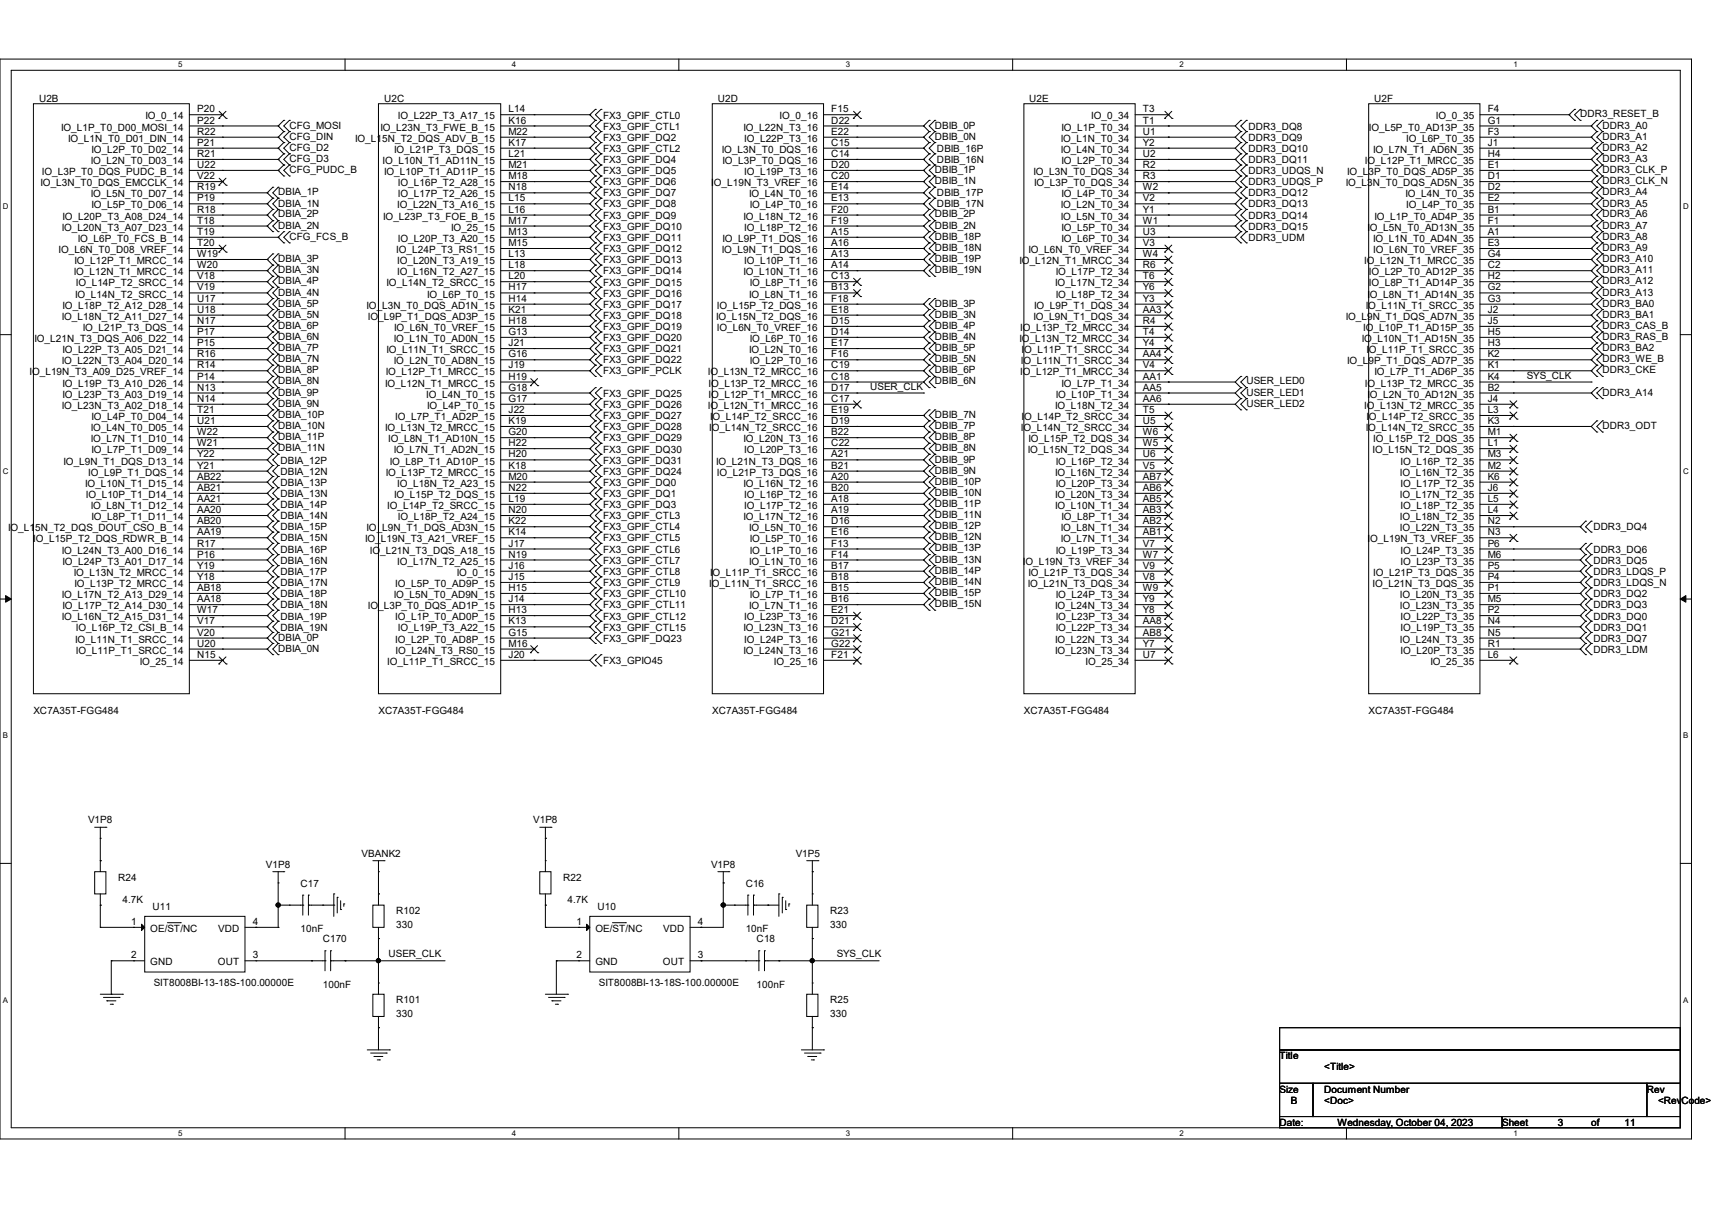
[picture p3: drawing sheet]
<svg xmlns="http://www.w3.org/2000/svg" width="297mm" height="210mm" viewBox="0 0 297 210" stroke-linecap="round" stroke-linejoin="round" font-family="sans-serif">
<defs><g id="words">
<g font-size="1.7">
<text x="6.8" y="17.7">U2B</text>
<text x="66.6" y="17.7">U2C</text>
<text x="124.5" y="17.7">U2D</text>
<text x="178.6" y="17.7">U2E</text>
<text x="238.4" y="17.7">U2F</text>
<text x="10.6" y="22.6">IO_L1P_T0_D00_MOSI_14</text>
<text x="25.2" y="20.7">IO_0_14</text>
<text x="34.2" y="19.5">P20</text>
<text x="34.2" y="21.4">P22</text>
<text x="34.2" y="23.4">R22</text>
<text x="50.2" y="22.3">CFG_MOSI</text>
<text x="66" y="22.6">IO_L23N_T3_FWE_B_15</text>
<text x="69" y="20.7">IO_L22P_T3_A17_15</text>
<text x="88.2" y="19.5">L14</text>
<text x="88.2" y="21.4">K16</text>
<text x="88.2" y="23.4">M22</text>
<text x="104.6" y="20.6">FX3_GPIF_CTL0</text>
<text x="104.6" y="22.5">FX3_GPIF_CTL1</text>
<text x="129" y="22.6">IO_L22N_T3_16</text>
<text x="135.3" y="20.7">IO_0_16</text>
<text x="144.2" y="19.5">F15</text>
<text x="144.2" y="21.4">D22</text>
<text x="144.2" y="23.4">E22</text>
<text x="162.2" y="22.3">DBIB_0P</text>
<text x="184.1" y="22.6">IO_L1P_T0_34</text>
<text x="189.3" y="20.7">IO_0_34</text>
<text x="198.3" y="19.5">T3</text>
<text x="198.3" y="21.4">T1</text>
<text x="198.3" y="23.4">U1</text>
<text x="216.6" y="22.5">DDR3_DQ8</text>
<text x="237.5" y="22.6">IO_L5P_T0_AD13P_35</text>
<text x="249.1" y="20.7">IO_0_35</text>
<text x="258.1" y="19.5">F4</text>
<text x="258.1" y="21.4">G1</text>
<text x="258.1" y="23.4">F3</text>
<text x="274.1" y="20.4">DDR3_RESET_B</text>
<text x="278" y="22.3">DDR3_A0</text>
<text x="11.8" y="24.6">IO_L1N_T0_D01_DIN_14</text>
<text x="15.7" y="28.4">IO_L2N_T0_D03_14</text>
<text x="15.9" y="26.5">IO_L2P_T0_D02_14</text>
<text x="34.2" y="25.3">P21</text>
<text x="34.2" y="27.2">R21</text>
<text x="34.2" y="29.1">U22</text>
<text x="50.2" y="24.2">CFG_DIN</text>
<text x="50.2" y="26.2">CFG_D2</text>
<text x="50.2" y="28.1">CFG_D3</text>
<text x="61.6" y="24.6">IO_L15N_T2_DQS_ADV_B_15</text>
<text x="66.4" y="28.4">IO_L10N_T1_AD11N_15</text>
<text x="68.4" y="26.5">IO_L21P_T3_DQS_15</text>
<text x="88.2" y="25.3">K17</text>
<text x="88.2" y="27.2">L21</text>
<text x="88.2" y="29.1">M21</text>
<text x="104.6" y="24.4">FX3_GPIF_DQ2</text>
<text x="104.6" y="28.3">FX3_GPIF_DQ4</text>
<text x="104.6" y="26.3">FX3_GPIF_CTL2</text>
<text x="125.2" y="26.5">IO_L3N_T0_DQS_16</text>
<text x="125.3" y="28.4">IO_L3P_T0_DQS_16</text>
<text x="129.1" y="24.6">IO_L22P_T3_16</text>
<text x="144.2" y="25.3">C15</text>
<text x="144.2" y="27.2">C14</text>
<text x="144.2" y="29.1">D20</text>
<text x="162.2" y="24.2">DBIB_0N</text>
<text x="162.6" y="28.3">DBIB_16N</text>
<text x="162.6" y="26.3">DBIB_16P</text>
<text x="184" y="24.6">IO_L1N_T0_34</text>
<text x="184" y="26.5">IO_L4N_T0_34</text>
<text x="184.1" y="28.4">IO_L2P_T0_34</text>
<text x="198.3" y="25.3">Y2</text>
<text x="198.3" y="27.2">U2</text>
<text x="198.3" y="29.1">R2</text>
<text x="216.6" y="24.4">DDR3_DQ9</text>
<text x="216.6" y="26.3">DDR3_DQ10</text>
<text x="216.6" y="28.3">DDR3_DQ11</text>
<text x="236.8" y="28.4">IO_L12P_T1_MRCC_35</text>
<text x="238.2" y="26.5">IO_L7N_T1_AD6N_35</text>
<text x="244" y="24.6">IO_L6P_T0_35</text>
<text x="258.1" y="25.3">J1</text>
<text x="258.1" y="27.2">H4</text>
<text x="258.1" y="29.1">E1</text>
<text x="278" y="24.2">DDR3_A1</text>
<text x="278" y="26.2">DDR3_A2</text>
<text x="278" y="28.1">DDR3_A3</text>
<text x="7" y="32.3">IO_L3N_T0_DQS_EMCCLK_14</text>
<text x="7.3" y="30.4">IO_L3P_T0_DQS_PUDC_B_14</text>
<text x="15.7" y="34.2">IO_L5N_T0_D07_14</text>
<text x="34.2" y="31.1">V22</text>
<text x="34.2" y="33">R19</text>
<text x="34.2" y="34.9">P19</text>
<text x="48.3" y="35.8">DBIA_1N</text>
<text x="48.3" y="33.9">DBIA_1P</text>
<text x="50.2" y="30">CFG_PUDC_B</text>
<text x="66.6" y="30.4">IO_L10P_T1_AD11P_15</text>
<text x="69" y="32.3">IO_L16P_T2_A28_15</text>
<text x="69" y="34.2">IO_L17P_T2_A26_15</text>
<text x="88.2" y="31.1">M18</text>
<text x="88.2" y="33">N18</text>
<text x="88.2" y="34.9">L15</text>
<text x="104.6" y="30.2">FX3_GPIF_DQ5</text>
<text x="104.6" y="32.1">FX3_GPIF_DQ6</text>
<text x="104.6" y="34.1">FX3_GPIF_DQ7</text>
<text x="104.6" y="36">FX3_GPIF_DQ8</text>
<text x="123.4" y="32.3">IO_L19N_T3_VREF_16</text>
<text x="129.1" y="30.4">IO_L19P_T3_16</text>
<text x="130" y="34.2">IO_L4N_T0_16</text>
<text x="144.2" y="31.1">C20</text>
<text x="144.2" y="33">E14</text>
<text x="144.2" y="34.9">E13</text>
<text x="162.2" y="32">DBIB_1N</text>
<text x="162.2" y="30">DBIB_1P</text>
<text x="162.6" y="36">DBIB_17N</text>
<text x="162.6" y="34.1">DBIB_17P</text>
<text x="179.3" y="30.4">IO_L3N_T0_DQS_34</text>
<text x="179.4" y="32.3">IO_L3P_T0_DQS_34</text>
<text x="184.1" y="34.2">IO_L4P_T0_34</text>
<text x="198.3" y="31.1">R3</text>
<text x="198.3" y="33">W2</text>
<text x="198.3" y="34.9">V2</text>
<text x="216.6" y="34.1">DDR3_DQ12</text>
<text x="216.6" y="36">DDR3_DQ13</text>
<text x="216.6" y="32.1">DDR3_UDQS_P</text>
<text x="216.6" y="30.2">DDR3_UDQS_N</text>
<text x="233.5" y="32.3">IO_L3N_T0_DQS_AD5N_35</text>
<text x="233.7" y="30.4">IO_L3P_T0_DQS_AD5P_35</text>
<text x="243.8" y="34.2">IO_L4N_T0_35</text>
<text x="258.1" y="31.1">D1</text>
<text x="258.1" y="33">D2</text>
<text x="258.1" y="34.9">E2</text>
<text x="278" y="33.9">DDR3_A4</text>
<text x="278" y="35.8">DDR3_A5</text>
<text x="278" y="30">DDR3_CLK_P</text>
<text x="278" y="32">DDR3_CLK_N</text>
<text x="10.7" y="40">IO_L20N_T3_A07_D23_14</text>
<text x="10.8" y="38.1">IO_L20P_T3_A08_D24_14</text>
<text x="13.5" y="42">IO_L6P_T0_FCS_B_14</text>
<text x="15.9" y="36.2">IO_L5P_T0_D06_14</text>
<text x="34.2" y="36.9">R18</text>
<text x="34.2" y="38.8">T18</text>
<text x="34.2" y="40.7">T19</text>
<text x="48.3" y="39.7">DBIA_2N</text>
<text x="48.3" y="37.7">DBIA_2P</text>
<text x="50.2" y="41.6">CFG_FCS_B</text>
<text x="66.5" y="38.1">IO_L23P_T3_FOE_B_15</text>
<text x="68.9" y="36.2">IO_L22N_T3_A16_15</text>
<text x="69" y="42">IO_L20P_T3_A20_15</text>
<text x="78.3" y="40">IO_25_15</text>
<text x="88.2" y="36.9">L16</text>
<text x="88.2" y="38.8">M17</text>
<text x="88.2" y="40.7">M13</text>
<text x="104.6" y="37.9">FX3_GPIF_DQ9</text>
<text x="104.6" y="39.9">FX3_GPIF_DQ10</text>
<text x="104.6" y="41.8">FX3_GPIF_DQ11</text>
<text x="125.3" y="42">IO_L9P_T1_DQS_16</text>
<text x="129" y="38.1">IO_L18N_T2_16</text>
<text x="129.1" y="40">IO_L18P_T2_16</text>
<text x="130.1" y="36.2">IO_L4P_T0_16</text>
<text x="144.2" y="36.9">F20</text>
<text x="144.2" y="38.8">F19</text>
<text x="144.2" y="40.7">A15</text>
<text x="162.2" y="39.7">DBIB_2N</text>
<text x="162.2" y="37.7">DBIB_2P</text>
<text x="162.2" y="41.6">DBIB_18P</text>
<text x="184" y="36.2">IO_L2N_T0_34</text>
<text x="184" y="38.1">IO_L5N_T0_34</text>
<text x="184.1" y="40">IO_L5P_T0_34</text>
<text x="184.1" y="42">IO_L6P_T0_34</text>
<text x="198.3" y="36.9">Y1</text>
<text x="198.3" y="38.8">W1</text>
<text x="198.3" y="40.7">U3</text>
<text x="216.6" y="37.9">DDR3_DQ14</text>
<text x="216.6" y="39.9">DDR3_DQ15</text>
<text x="216.6" y="41.8">DDR3_UDM</text>
<text x="237.2" y="40">IO_L5N_T0_AD13N_35</text>
<text x="238.2" y="42">IO_L1N_T0_AD4N_35</text>
<text x="238.5" y="38.1">IO_L1P_T0_AD4P_35</text>
<text x="244" y="36.2">IO_L4P_T0_35</text>
<text x="258.1" y="36.9">B1</text>
<text x="258.1" y="38.8">F1</text>
<text x="258.1" y="40.7">A1</text>
<text x="278" y="37.7">DDR3_A6</text>
<text x="278" y="39.7">DDR3_A7</text>
<text x="278" y="41.6">DDR3_A8</text>
<text x="10.2" y="43.9">IO_L6N_T0_D08_VREF_14</text>
<text x="12.8" y="47.8">IO_L12N_T1_MRCC_14</text>
<text x="12.9" y="45.8">IO_L12P_T1_MRCC_14</text>
<text x="34.2" y="42.7">T20</text>
<text x="34.2" y="44.6">W19</text>
<text x="34.2" y="46.5">W20</text>
<text x="48.3" y="47.4">DBIA_3N</text>
<text x="48.3" y="45.5">DBIA_3P</text>
<text x="68.7" y="43.9">IO_L24P_T3_RS1_15</text>
<text x="68.9" y="45.8">IO_L20N_T3_A19_15</text>
<text x="68.9" y="47.8">IO_L16N_T2_A27_15</text>
<text x="88.2" y="42.7">M15</text>
<text x="88.2" y="44.6">L13</text>
<text x="88.2" y="46.5">L18</text>
<text x="104.6" y="43.7">FX3_GPIF_DQ12</text>
<text x="104.6" y="45.6">FX3_GPIF_DQ13</text>
<text x="104.6" y="47.6">FX3_GPIF_DQ14</text>
<text x="125.2" y="43.9">IO_L9N_T1_DQS_16</text>
<text x="129" y="47.8">IO_L10N_T1_16</text>
<text x="129.1" y="45.8">IO_L10P_T1_16</text>
<text x="144.2" y="42.7">A16</text>
<text x="144.2" y="44.6">A13</text>
<text x="144.2" y="46.5">A14</text>
<text x="162.2" y="43.5">DBIB_18N</text>
<text x="162.2" y="47.4">DBIB_19N</text>
<text x="162.2" y="45.5">DBIB_19P</text>
<text x="176.9" y="45.8">IO_L12N_T1_MRCC_34</text>
<text x="178.4" y="43.9">IO_L6N_T0_VREF_34</text>
<text x="183.2" y="47.8">IO_L17P_T2_34</text>
<text x="198.3" y="42.7">V3</text>
<text x="198.3" y="44.6">W4</text>
<text x="198.3" y="46.5">R6</text>
<text x="236.7" y="45.8">IO_L12N_T1_MRCC_35</text>
<text x="237.5" y="47.8">IO_L2P_T0_AD12P_35</text>
<text x="238.2" y="43.9">IO_L6N_T0_VREF_35</text>
<text x="258.1" y="42.7">E3</text>
<text x="258.1" y="44.6">G4</text>
<text x="258.1" y="46.5">C2</text>
<text x="278" y="43.5">DDR3_A9</text>
<text x="278" y="45.5">DDR3_A10</text>
<text x="278" y="47.4">DDR3_A11</text>
<text x="10.8" y="53.6">IO_L18P_T2_A12_D28_14</text>
<text x="13" y="51.6">IO_L14N_T2_SRCC_14</text>
<text x="13.2" y="49.7">IO_L14P_T2_SRCC_14</text>
<text x="34.2" y="48.4">V18</text>
<text x="34.2" y="50.4">V19</text>
<text x="34.2" y="52.3">U17</text>
<text x="48.3" y="51.3">DBIA_4N</text>
<text x="48.3" y="49.3">DBIA_4P</text>
<text x="48.3" y="53.2">DBIA_5P</text>
<text x="63.6" y="53.6">IO_L3N_T0_DQS_AD1N_15</text>
<text x="67.1" y="49.7">IO_L14N_T2_SRCC_15</text>
<text x="74.1" y="51.6">IO_L6P_T0_15</text>
<text x="88.2" y="48.4">L20</text>
<text x="88.2" y="50.4">H17</text>
<text x="88.2" y="52.3">H14</text>
<text x="104.6" y="49.5">FX3_GPIF_DQ15</text>
<text x="104.6" y="51.4">FX3_GPIF_DQ16</text>
<text x="104.6" y="53.4">FX3_GPIF_DQ17</text>
<text x="124.4" y="53.6">IO_L15P_T2_DQS_16</text>
<text x="130" y="51.6">IO_L8N_T1_16</text>
<text x="130.1" y="49.7">IO_L8P_T1_16</text>
<text x="144.2" y="48.4">C13</text>
<text x="144.2" y="50.4">B13</text>
<text x="144.2" y="52.3">F18</text>
<text x="162.2" y="53.2">DBIB_3P</text>
<text x="179.4" y="53.6">IO_L9P_T1_DQS_34</text>
<text x="183" y="49.7">IO_L17N_T2_34</text>
<text x="183.2" y="51.6">IO_L18P_T2_34</text>
<text x="198.3" y="48.4">T6</text>
<text x="198.3" y="50.4">Y6</text>
<text x="198.3" y="52.3">Y3</text>
<text x="236.9" y="53.6">IO_L11N_T1_SRCC_35</text>
<text x="237.2" y="51.6">IO_L8N_T1_AD14N_35</text>
<text x="237.5" y="49.7">IO_L8P_T1_AD14P_35</text>
<text x="258.1" y="48.4">H2</text>
<text x="258.1" y="50.4">G2</text>
<text x="258.1" y="52.3">G3</text>
<text x="278" y="49.3">DDR3_A12</text>
<text x="278" y="51.3">DDR3_A13</text>
<text x="278" y="53.2">DDR3_BA0</text>
<text x="6" y="59.3">IO_L21N_T3_DQS_A06_D22_14</text>
<text x="10.7" y="55.5">IO_L18N_T2_A11_D27_14</text>
<text x="14.4" y="57.4">IO_L21P_T3_DQS_14</text>
<text x="34.2" y="54.2">U18</text>
<text x="34.2" y="56.2">N17</text>
<text x="34.2" y="58.1">P17</text>
<text x="48.3" y="55.1">DBIA_5N</text>
<text x="48.3" y="57">DBIA_6P</text>
<text x="48.3" y="59">DBIA_6N</text>
<text x="63.8" y="55.5">IO_L9P_T1_DQS_AD3P_15</text>
<text x="68.3" y="59.3">IO_L1N_T0_AD0N_15</text>
<text x="68.4" y="57.4">IO_L6N_T0_VREF_15</text>
<text x="88.2" y="54.2">K21</text>
<text x="88.2" y="56.2">H18</text>
<text x="88.2" y="58.1">G13</text>
<text x="104.6" y="57.2">FX3_GPIF_DQ19</text>
<text x="104.6" y="59.2">FX3_GPIF_DQ20</text>
<text x="104.6" y="55.3">FX3_GPIF_DQ18</text>
<text x="124.2" y="55.5">IO_L15N_T2_DQS_16</text>
<text x="124.4" y="57.4">IO_L6N_T0_VREF_16</text>
<text x="130.1" y="59.3">IO_L6P_T0_16</text>
<text x="144.2" y="54.2">E18</text>
<text x="144.2" y="56.2">D15</text>
<text x="144.2" y="58.1">D14</text>
<text x="162.2" y="55.1">DBIB_3N</text>
<text x="162.2" y="59">DBIB_4N</text>
<text x="162.2" y="57">DBIB_4P</text>
<text x="176.9" y="59.3">IO_L13N_T2_MRCC_34</text>
<text x="177" y="57.4">IO_L13P_T2_MRCC_34</text>
<text x="179.3" y="55.5">IO_L9N_T1_DQS_34</text>
<text x="198.3" y="54.2">AA3</text>
<text x="198.3" y="56.2">R4</text>
<text x="198.3" y="58.1">T4</text>
<text x="233.5" y="55.5">IO_L9N_T1_DQS_AD7N_35</text>
<text x="236.3" y="59.3">IO_L10N_T1_AD15N_35</text>
<text x="236.5" y="57.4">IO_L10P_T1_AD15P_35</text>
<text x="258.1" y="54.2">J2</text>
<text x="258.1" y="56.2">J5</text>
<text x="258.1" y="58.1">H5</text>
<text x="278" y="55.1">DDR3_BA1</text>
<text x="278" y="59">DDR3_RAS_B</text>
<text x="278" y="57">DDR3_CAS_B</text>
<text x="5.1" y="65.1">IO_L19N_T3_A09_D25_VREF_14</text>
<text x="10.7" y="63.2">IO_L22N_T3_A04_D20_14</text>
<text x="10.8" y="61.3">IO_L22P_T3_A05_D21_14</text>
<text x="34.2" y="60">P15</text>
<text x="34.2" y="62">R16</text>
<text x="34.2" y="63.9">R14</text>
<text x="34.2" y="65.8">P14</text>
<text x="48.3" y="60.9">DBIA_7P</text>
<text x="48.3" y="62.8">DBIA_7N</text>
<text x="48.3" y="64.8">DBIA_8P</text>
<text x="66.9" y="65.1">IO_L12P_T1_MRCC_15</text>
<text x="67.1" y="61.3">IO_L11N_T1_SRCC_15</text>
<text x="68.3" y="63.2">IO_L2N_T0_AD8N_15</text>
<text x="88.2" y="60">J21</text>
<text x="88.2" y="62">G16</text>
<text x="88.2" y="63.9">J19</text>
<text x="88.2" y="65.8">H19</text>
<text x="104.6" y="64.9">FX3_GPIF_PCLK</text>
<text x="104.6" y="61.1">FX3_GPIF_DQ21</text>
<text x="104.6" y="63">FX3_GPIF_DQ22</text>
<text x="122.8" y="65.1">IO_L13N_T2_MRCC_16</text>
<text x="130" y="61.3">IO_L2N_T0_16</text>
<text x="130.1" y="63.2">IO_L2P_T0_16</text>
<text x="144.2" y="60">E17</text>
<text x="144.2" y="62">F16</text>
<text x="144.2" y="63.9">C19</text>
<text x="144.2" y="65.8">C18</text>
<text x="162.2" y="62.8">DBIB_5N</text>
<text x="162.2" y="60.9">DBIB_5P</text>
<text x="162.2" y="64.8">DBIB_6P</text>
<text x="177" y="65.1">IO_L12P_T1_MRCC_34</text>
<text x="177.1" y="63.2">IO_L11N_T1_SRCC_34</text>
<text x="177.2" y="61.3">IO_L11P_T1_SRCC_34</text>
<text x="198.3" y="60">Y4</text>
<text x="198.3" y="62">AA4</text>
<text x="198.3" y="63.9">V4</text>
<text x="198.3" y="65.8">AA1</text>
<text x="233.7" y="63.2">IO_L9P_T1_DQS_AD7P_35</text>
<text x="237.1" y="61.3">IO_L11P_T1_SRCC_35</text>
<text x="238.5" y="65.1">IO_L7P_T1_AD6P_35</text>
<text x="258.1" y="60">H3</text>
<text x="258.1" y="62">K2</text>
<text x="258.1" y="63.9">K1</text>
<text x="258.1" y="65.8">K4</text>
<text x="264.9" y="65.7">SYS_CLK</text>
<text x="278" y="60.9">DDR3_BA2</text>
<text x="278" y="62.8">DDR3_WE_B</text>
<text x="278" y="64.8">DDR3_CKE</text>
<text x="10.7" y="70.9">IO_L23N_T3_A02_D18_14</text>
<text x="10.8" y="67.1">IO_L19P_T3_A10_D26_14</text>
<text x="10.8" y="69">IO_L23P_T3_A03_D19_14</text>
<text x="34.2" y="67.7">N13</text>
<text x="34.2" y="69.7">N14</text>
<text x="34.2" y="71.6">T21</text>
<text x="48.3" y="66.7">DBIA_8N</text>
<text x="48.3" y="68.6">DBIA_9P</text>
<text x="48.3" y="70.6">DBIA_9N</text>
<text x="66.8" y="67.1">IO_L12N_T1_MRCC_15</text>
<text x="74" y="69">IO_L4N_T0_15</text>
<text x="74.1" y="70.9">IO_L4P_T0_15</text>
<text x="88.2" y="67.7">G18</text>
<text x="88.2" y="69.7">G17</text>
<text x="88.2" y="71.6">J22</text>
<text x="104.6" y="68.8">FX3_GPIF_DQ25</text>
<text x="104.6" y="70.7">FX3_GPIF_DQ26</text>
<text x="122.8" y="70.9">IO_L12N_T1_MRCC_16</text>
<text x="122.9" y="67.1">IO_L13P_T2_MRCC_16</text>
<text x="122.9" y="69">IO_L12P_T1_MRCC_16</text>
<text x="144.2" y="67.7">D17</text>
<text x="144.2" y="69.7">C17</text>
<text x="144.2" y="71.6">E19</text>
<text x="151" y="67.6">USER_CLK</text>
<text x="162.2" y="66.7">DBIB_6N</text>
<text x="183" y="70.9">IO_L18N_T2_34</text>
<text x="183.2" y="69">IO_L10P_T1_34</text>
<text x="184.1" y="67.1">IO_L7P_T1_34</text>
<text x="198.3" y="67.7">AA5</text>
<text x="198.3" y="69.7">AA6</text>
<text x="198.3" y="71.6">T5</text>
<text x="216.2" y="66.7">USER_LED0</text>
<text x="216.2" y="68.6">USER_LED1</text>
<text x="216.2" y="70.6">USER_LED2</text>
<text x="236.7" y="70.9">IO_L13N_T2_MRCC_35</text>
<text x="236.8" y="67.1">IO_L13P_T2_MRCC_35</text>
<text x="237.2" y="69">IO_L2N_T0_AD12N_35</text>
<text x="258.1" y="67.7">B2</text>
<text x="258.1" y="69.7">J4</text>
<text x="258.1" y="71.6">L3</text>
<text x="278" y="68.6">DDR3_A14</text>
<text x="15.7" y="74.8">IO_L4N_T0_D05_14</text>
<text x="15.7" y="76.7">IO_L7N_T1_D10_14</text>
<text x="15.9" y="72.9">IO_L4P_T0_D04_14</text>
<text x="34.2" y="73.5">U21</text>
<text x="34.2" y="75.5">W22</text>
<text x="34.2" y="77.4">W21</text>
<text x="48.3" y="74.4">DBIA_10N</text>
<text x="48.3" y="72.5">DBIA_10P</text>
<text x="48.3" y="76.3">DBIA_11P</text>
<text x="66.8" y="74.8">IO_L13N_T2_MRCC_15</text>
<text x="67.4" y="76.7">IO_L8N_T1_AD10N_15</text>
<text x="68.6" y="72.9">IO_L7P_T1_AD2P_15</text>
<text x="88.2" y="73.5">K19</text>
<text x="88.2" y="75.5">G20</text>
<text x="88.2" y="77.4">H22</text>
<text x="104.6" y="72.7">FX3_GPIF_DQ27</text>
<text x="104.6" y="74.6">FX3_GPIF_DQ28</text>
<text x="104.6" y="76.5">FX3_GPIF_DQ29</text>
<text x="123.1" y="74.8">IO_L14N_T2_SRCC_16</text>
<text x="123.2" y="72.9">IO_L14P_T2_SRCC_16</text>
<text x="129" y="76.7">IO_L20N_T3_16</text>
<text x="144.2" y="73.5">D19</text>
<text x="144.2" y="75.5">B22</text>
<text x="144.2" y="77.4">C22</text>
<text x="162.2" y="74.4">DBIB_7P</text>
<text x="162.2" y="72.5">DBIB_7N</text>
<text x="162.2" y="76.3">DBIB_8P</text>
<text x="177.1" y="74.8">IO_L14N_T2_SRCC_34</text>
<text x="177.2" y="72.9">IO_L14P_T2_SRCC_34</text>
<text x="178.4" y="76.7">IO_L15P_T2_DQS_34</text>
<text x="198.3" y="73.5">U5</text>
<text x="198.3" y="75.5">W6</text>
<text x="198.3" y="77.4">W5</text>
<text x="236.9" y="74.8">IO_L14N_T2_SRCC_35</text>
<text x="237.1" y="72.9">IO_L14P_T2_SRCC_35</text>
<text x="238.2" y="76.7">IO_L15P_T2_DQS_35</text>
<text x="258.1" y="73.5">K3</text>
<text x="258.1" y="75.5">M1</text>
<text x="258.1" y="77.4">L1</text>
<text x="278" y="74.4">DDR3_ODT</text>
<text x="11" y="80.6">IO_L9N_T1_DQS_D13_14</text>
<text x="15.3" y="82.5">IO_L9P_T1_DQS_14</text>
<text x="15.9" y="78.6">IO_L7P_T1_D09_14</text>
<text x="34.2" y="79.3">Y22</text>
<text x="34.2" y="81.3">Y21</text>
<text x="34.2" y="83.2">AB22</text>
<text x="48.3" y="78.3">DBIA_11N</text>
<text x="48.7" y="80.4">DBIA_12P</text>
<text x="48.7" y="82.3">DBIA_12N</text>
<text x="66.9" y="82.5">IO_L13P_T2_MRCC_15</text>
<text x="67.6" y="80.6">IO_L8P_T1_AD10P_15</text>
<text x="68.3" y="78.6">IO_L7N_T1_AD2N_15</text>
<text x="88.2" y="79.3">H20</text>
<text x="88.2" y="81.3">K18</text>
<text x="88.2" y="83.2">M20</text>
<text x="104.6" y="82.3">FX3_GPIF_DQ24</text>
<text x="104.6" y="78.5">FX3_GPIF_DQ30</text>
<text x="104.6" y="80.4">FX3_GPIF_DQ31</text>
<text x="124.2" y="80.6">IO_L21N_T3_DQS_16</text>
<text x="124.4" y="82.5">IO_L21P_T3_DQS_16</text>
<text x="129.1" y="78.6">IO_L20P_T3_16</text>
<text x="144.2" y="79.3">A21</text>
<text x="144.2" y="81.3">B21</text>
<text x="144.2" y="83.2">A20</text>
<text x="162.2" y="78.3">DBIB_8N</text>
<text x="162.2" y="82.1">DBIB_9N</text>
<text x="162.2" y="80.2">DBIB_9P</text>
<text x="178.3" y="78.6">IO_L15N_T2_DQS_34</text>
<text x="183" y="82.5">IO_L16N_T2_34</text>
<text x="183.2" y="80.6">IO_L16P_T2_34</text>
<text x="198.3" y="79.3">U6</text>
<text x="198.3" y="81.3">V5</text>
<text x="198.3" y="83.2">AB7</text>
<text x="238.1" y="78.6">IO_L15N_T2_DQS_35</text>
<text x="242.9" y="82.5">IO_L16N_T2_35</text>
<text x="243" y="80.6">IO_L16P_T2_35</text>
<text x="258.1" y="79.3">M3</text>
<text x="258.1" y="81.3">M2</text>
<text x="258.1" y="83.2">K6</text>
<text x="14.8" y="84.4">IO_L10N_T1_D15_14</text>
<text x="14.9" y="86.4">IO_L10P_T1_D14_14</text>
<text x="15.7" y="88.3">IO_L8N_T1_D12_14</text>
<text x="34.2" y="85.1">AB21</text>
<text x="34.2" y="87">AA21</text>
<text x="34.2" y="89">AA20</text>
<text x="48.7" y="84.2">DBIA_13P</text>
<text x="48.7" y="86.2">DBIA_13N</text>
<text x="48.7" y="88.1">DBIA_14P</text>
<text x="67.2" y="88.3">IO_L14P_T2_SRCC_15</text>
<text x="68.4" y="86.4">IO_L15P_T2_DQS_15</text>
<text x="68.9" y="84.4">IO_L18N_T2_A23_15</text>
<text x="88.2" y="85.1">N22</text>
<text x="88.2" y="87">L19</text>
<text x="88.2" y="89">N20</text>
<text x="104.6" y="84.2">FX3_GPIF_DQ0</text>
<text x="104.6" y="86.2">FX3_GPIF_DQ1</text>
<text x="104.6" y="88.1">FX3_GPIF_DQ3</text>
<text x="129" y="84.4">IO_L16N_T2_16</text>
<text x="129.1" y="86.4">IO_L16P_T2_16</text>
<text x="129.1" y="88.3">IO_L17P_T2_16</text>
<text x="144.2" y="85.1">B20</text>
<text x="144.2" y="87">A18</text>
<text x="144.2" y="89">A19</text>
<text x="162.2" y="86">DBIB_10N</text>
<text x="162.2" y="89.9">DBIB_11N</text>
<text x="162.2" y="84.1">DBIB_10P</text>
<text x="162.2" y="87.9">DBIB_11P</text>
<text x="183" y="86.4">IO_L20N_T3_34</text>
<text x="183" y="88.3">IO_L10N_T1_34</text>
<text x="183.2" y="84.4">IO_L20P_T3_34</text>
<text x="198.3" y="85.1">AB6</text>
<text x="198.3" y="87">AB5</text>
<text x="198.3" y="89">AB3</text>
<text x="242.9" y="86.4">IO_L17N_T2_35</text>
<text x="243" y="84.4">IO_L17P_T2_35</text>
<text x="243" y="88.3">IO_L18P_T2_35</text>
<text x="258.1" y="85.1">J6</text>
<text x="258.1" y="87">L5</text>
<text x="258.1" y="89">L4</text>
<text x="1.4" y="92.2">IO_L15N_T2_DQS_DOUT_CSO_B_14</text>
<text x="5.8" y="94.1">IO_L15P_T2_DQS_RDWR_B_14</text>
<text x="15.9" y="90.2">IO_L8P_T1_D11_14</text>
<text x="34.2" y="90.9">AB20</text>
<text x="34.2" y="92.8">AA19</text>
<text x="34.2" y="94.8">R17</text>
<text x="48.7" y="90">DBIA_14N</text>
<text x="48.7" y="92">DBIA_15P</text>
<text x="48.7" y="93.9">DBIA_15N</text>
<text x="48.7" y="95.8">DBIA_16P</text>
<text x="63.3" y="94.1">IO_L19N_T3_A21_VREF_15</text>
<text x="63.6" y="92.2">IO_L9N_T1_DQS_AD3N_15</text>
<text x="69" y="90.2">IO_L18P_T2_A24_15</text>
<text x="88.2" y="90.9">K22</text>
<text x="88.2" y="92.8">K14</text>
<text x="88.2" y="94.8">J17</text>
<text x="104.6" y="90">FX3_GPIF_CTL3</text>
<text x="104.6" y="92">FX3_GPIF_CTL4</text>
<text x="104.6" y="93.9">FX3_GPIF_CTL5</text>
<text x="104.6" y="95.8">FX3_GPIF_CTL6</text>
<text x="129" y="90.2">IO_L17N_T2_16</text>
<text x="130" y="92.2">IO_L5N_T0_16</text>
<text x="130.1" y="94.1">IO_L5P_T0_16</text>
<text x="144.2" y="90.9">D16</text>
<text x="144.2" y="92.8">E16</text>
<text x="144.2" y="94.8">F13</text>
<text x="162.2" y="93.7">DBIB_12N</text>
<text x="162.2" y="91.8">DBIB_12P</text>
<text x="162.2" y="95.6">DBIB_13P</text>
<text x="184" y="92.2">IO_L8N_T1_34</text>
<text x="184" y="94.1">IO_L7N_T1_34</text>
<text x="184.1" y="90.2">IO_L8P_T1_34</text>
<text x="198.3" y="90.9">AB2</text>
<text x="198.3" y="92.8">AB1</text>
<text x="198.3" y="94.8">V7</text>
<text x="237.3" y="94.1">IO_L19N_T3_VREF_35</text>
<text x="242.9" y="90.2">IO_L18N_T2_35</text>
<text x="242.9" y="92.2">IO_L22N_T3_35</text>
<text x="258.1" y="90.9">N2</text>
<text x="258.1" y="92.8">N3</text>
<text x="258.1" y="94.8">P6</text>
<text x="276.4" y="92">DDR3_DQ4</text>
<text x="276.4" y="95.8">DDR3_DQ6</text>
<text x="10.7" y="96">IO_L24N_T3_A00_D16_14</text>
<text x="10.8" y="97.9">IO_L24P_T3_A01_D17_14</text>
<text x="12.8" y="99.9">IO_L13N_T2_MRCC_14</text>
<text x="12.9" y="101.8">IO_L13P_T2_MRCC_14</text>
<text x="34.2" y="96.7">P16</text>
<text x="34.2" y="98.6">Y19</text>
<text x="34.2" y="100.6">Y18</text>
<text x="48.7" y="97.8">DBIA_16N</text>
<text x="48.7" y="99.7">DBIA_17P</text>
<text x="48.7" y="101.6">DBIA_17N</text>
<text x="64.2" y="96">IO_L21N_T3_DQS_A18_15</text>
<text x="68.6" y="101.8">IO_L5P_T0_AD9P_15</text>
<text x="68.9" y="97.9">IO_L17N_T2_A25_15</text>
<text x="79.2" y="99.9">IO_0_15</text>
<text x="88.2" y="96.7">N19</text>
<text x="88.2" y="98.6">J16</text>
<text x="88.2" y="100.6">J15</text>
<text x="104.6" y="97.8">FX3_GPIF_CTL7</text>
<text x="104.6" y="99.7">FX3_GPIF_CTL8</text>
<text x="104.6" y="101.6">FX3_GPIF_CTL9</text>
<text x="123.1" y="101.8">IO_L11N_T1_SRCC_16</text>
<text x="123.2" y="99.9">IO_L11P_T1_SRCC_16</text>
<text x="130" y="97.9">IO_L1N_T0_16</text>
<text x="130.1" y="96">IO_L1P_T0_16</text>
<text x="144.2" y="96.7">F14</text>
<text x="144.2" y="98.6">B17</text>
<text x="144.2" y="100.6">B18</text>
<text x="162.2" y="97.6">DBIB_13N</text>
<text x="162.2" y="101.4">DBIB_14N</text>
<text x="162.2" y="99.5">DBIB_14P</text>
<text x="177.5" y="97.9">IO_L19N_T3_VREF_34</text>
<text x="178.3" y="101.8">IO_L21N_T3_DQS_34</text>
<text x="178.4" y="99.9">IO_L21P_T3_DQS_34</text>
<text x="183.2" y="96">IO_L19P_T3_34</text>
<text x="198.3" y="96.7">W7</text>
<text x="198.3" y="98.6">V9</text>
<text x="198.3" y="100.6">V8</text>
<text x="238.1" y="101.8">IO_L21N_T3_DQS_35</text>
<text x="238.2" y="99.9">IO_L21P_T3_DQS_35</text>
<text x="243" y="96">IO_L24P_T3_35</text>
<text x="243" y="97.9">IO_L23P_T3_35</text>
<text x="258.1" y="96.7">M6</text>
<text x="258.1" y="98.6">P5</text>
<text x="258.1" y="100.6">P4</text>
<text x="276.4" y="97.8">DDR3_DQ5</text>
<text x="276.4" y="99.7">DDR3_LDQS_P</text>
<text x="276.4" y="101.6">DDR3_LDQS_N</text>
<text x="10.7" y="103.7">IO_L17N_T2_A13_D29_14</text>
<text x="10.7" y="107.6">IO_L16N_T2_A15_D31_14</text>
<text x="10.8" y="105.7">IO_L17P_T2_A14_D30_14</text>
<text x="34.2" y="102.5">AB18</text>
<text x="34.2" y="104.4">AA18</text>
<text x="34.2" y="106.3">W17</text>
<text x="48.7" y="103.5">DBIA_18P</text>
<text x="48.7" y="105.5">DBIA_18N</text>
<text x="48.7" y="107.4">DBIA_19P</text>
<text x="63.8" y="105.7">IO_L3P_T0_DQS_AD1P_15</text>
<text x="68.3" y="103.7">IO_L5N_T0_AD9N_15</text>
<text x="68.6" y="107.6">IO_L1P_T0_AD0P_15</text>
<text x="88.2" y="102.5">H15</text>
<text x="88.2" y="104.4">J14</text>
<text x="88.2" y="106.3">H13</text>
<text x="104.6" y="103.5">FX3_GPIF_CTL10</text>
<text x="104.6" y="105.5">FX3_GPIF_CTL11</text>
<text x="104.6" y="107.4">FX3_GPIF_CTL12</text>
<text x="129.1" y="107.6">IO_L23P_T3_16</text>
<text x="130" y="105.7">IO_L7N_T1_16</text>
<text x="130.1" y="103.7">IO_L7P_T1_16</text>
<text x="144.2" y="102.5">B15</text>
<text x="144.2" y="104.4">B16</text>
<text x="144.2" y="106.3">E21</text>
<text x="162.2" y="105.3">DBIB_15N</text>
<text x="162.2" y="103.4">DBIB_15P</text>
<text x="183" y="105.7">IO_L24N_T3_34</text>
<text x="183.2" y="103.7">IO_L24P_T3_34</text>
<text x="183.2" y="107.6">IO_L23P_T3_34</text>
<text x="198.3" y="102.5">W9</text>
<text x="198.3" y="104.4">Y9</text>
<text x="198.3" y="106.3">Y8</text>
<text x="242.9" y="103.7">IO_L20N_T3_35</text>
<text x="242.9" y="105.7">IO_L23N_T3_35</text>
<text x="243" y="107.6">IO_L22P_T3_35</text>
<text x="258.1" y="102.5">P1</text>
<text x="258.1" y="104.4">M5</text>
<text x="258.1" y="106.3">P2</text>
<text x="276.4" y="107.4">DDR3_DQ0</text>
<text x="276.4" y="103.5">DDR3_DQ2</text>
<text x="276.4" y="105.5">DDR3_DQ3</text>
<text x="13" y="111.5">IO_L11N_T1_SRCC_14</text>
<text x="13.2" y="109.5">IO_L16P_T2_CSI_B_14</text>
<text x="13.2" y="113.4">IO_L11P_T1_SRCC_14</text>
<text x="34.2" y="108.3">V17</text>
<text x="34.2" y="110.2">V20</text>
<text x="34.2" y="112.1">U20</text>
<text x="48.3" y="113">DBIA_0N</text>
<text x="48.3" y="111.1">DBIA_0P</text>
<text x="48.7" y="109.3">DBIA_19N</text>
<text x="68.6" y="111.5">IO_L2P_T0_AD8P_15</text>
<text x="68.6" y="113.4">IO_L24N_T3_RS0_15</text>
<text x="69" y="109.5">IO_L19P_T3_A22_15</text>
<text x="88.2" y="108.3">K13</text>
<text x="88.2" y="110.2">G15</text>
<text x="88.2" y="112.1">M16</text>
<text x="104.6" y="111.3">FX3_GPIF_DQ23</text>
<text x="104.6" y="109.3">FX3_GPIF_CTL15</text>
<text x="129" y="109.5">IO_L23N_T3_16</text>
<text x="129" y="113.4">IO_L24N_T3_16</text>
<text x="129.1" y="111.5">IO_L24P_T3_16</text>
<text x="144.2" y="108.3">D21</text>
<text x="144.2" y="110.2">G21</text>
<text x="144.2" y="112.1">G22</text>
<text x="183" y="111.5">IO_L22N_T3_34</text>
<text x="183" y="113.4">IO_L23N_T3_34</text>
<text x="183.2" y="109.5">IO_L22P_T3_34</text>
<text x="198.3" y="108.3">AA8</text>
<text x="198.3" y="110.2">AB8</text>
<text x="198.3" y="112.1">Y7</text>
<text x="242.9" y="111.5">IO_L24N_T3_35</text>
<text x="243" y="109.5">IO_L19P_T3_35</text>
<text x="243" y="113.4">IO_L20P_T3_35</text>
<text x="258.1" y="108.3">N4</text>
<text x="258.1" y="110.2">N5</text>
<text x="258.1" y="112.1">R1</text>
<text x="276.4" y="109.3">DDR3_DQ1</text>
<text x="276.4" y="111.3">DDR3_DQ7</text>
<text x="276.4" y="113.2">DDR3_LDM</text>
<text x="24.3" y="115.3">IO_25_14</text>
<text x="34.2" y="114.1">N15</text>
<text x="67.2" y="115.3">IO_L11P_T1_SRCC_15</text>
<text x="88.2" y="114.1">J20</text>
<text x="104.6" y="115.1">FX3_GPIO45</text>
<text x="134.3" y="115.3">IO_25_16</text>
<text x="144.2" y="114.1">F21</text>
<text x="188.3" y="115.3">IO_25_34</text>
<text x="198.3" y="114.1">U7</text>
<text x="248.2" y="115.3">IO_25_35</text>
<text x="258.1" y="114.1">L6</text>
<text x="5.8" y="123.8">XC7A35T-FGG484</text>
<text x="65.7" y="123.8">XC7A35T-FGG484</text>
<text x="123.6" y="123.8">XC7A35T-FGG484</text>
<text x="177.6" y="123.8">XC7A35T-FGG484</text>
<text x="237.4" y="123.8">XC7A35T-FGG484</text>
<text x="15.3" y="142.7">V1P8</text>
<text x="92.5" y="142.7">V1P8</text>
<text x="62.7" y="148.5">VBANK2</text>
<text x="138" y="148.5">V1P5</text>
<text x="20.5" y="152.8">R24</text>
<text x="46.1" y="150.4">V1P8</text>
<text x="52.2" y="153.8">C17</text>
<text x="97.7" y="152.8">R22</text>
<text x="123.4" y="150.4">V1P8</text>
<text x="129.4" y="153.8">C16</text>
<text x="21.3" y="156.6">4.7K</text>
<text x="22.8" y="160.4">1</text>
<text x="26.1" y="161.6">OE/ST/NC</text>
<text x="26.5" y="157.8">U11</text>
<text x="37.8" y="161.6">VDD</text>
<text x="43.9" y="160.4">4</text>
<text x="52.2" y="161.7">10nF</text>
<text x="68.7" y="158.6">R102</text>
<text x="68.7" y="160.9">330</text>
<text x="98.5" y="156.6">4.7K</text>
<text x="100" y="160.4">1</text>
<text x="103.3" y="161.6">OE/ST/NC</text>
<text x="103.7" y="157.8">U10</text>
<text x="115.1" y="161.6">VDD</text>
<text x="121.1" y="160.4">4</text>
<text x="129.4" y="161.7">10nF</text>
<text x="144" y="158.6">R23</text>
<text x="144" y="160.9">330</text>
<text x="22.8" y="166.2">2</text>
<text x="26.1" y="167.4">GND</text>
<text x="37.8" y="167.4">OUT</text>
<text x="43.9" y="166.2">3</text>
<text x="56" y="163.4">C170</text>
<text x="67.4" y="166">USER_CLK</text>
<text x="100" y="166.2">2</text>
<text x="103.3" y="167.4">GND</text>
<text x="115" y="167.4">OUT</text>
<text x="121.1" y="166.2">3</text>
<text x="131.3" y="163.4">C18</text>
<text x="145.2" y="166">SYS_CLK</text>
<text x="26.7" y="170.9">SIT8008BI-13-18S-100.00000E</text>
<text x="56" y="171.3">100nF</text>
<text x="103.9" y="170.9">SIT8008BI-13-18S-100.00000E</text>
<text x="131.3" y="171.3">100nF</text>
<text x="68.7" y="174">R101</text>
<text x="68.7" y="176.4">330</text>
<text x="144" y="174">R25</text>
<text x="144" y="176.4">330</text>
<text x="222" y="183.7">Title</text>
<text x="229.7" y="185.6">&lt;Title&gt;</text>
<text x="222" y="189.5">Size</text>
<text x="223.9" y="191.4">B</text>
<text x="229.7" y="191.4">&lt;Doc&gt;</text>
<text x="229.7" y="189.5">Document Number</text>
<text x="285.7" y="189.5">Rev</text>
<text x="287.7" y="191.4">&lt;RevCode&gt;</text>
<text x="222" y="195.2">Date:</text>
<text x="232.1" y="195.2">Wednesday, October 04, 2023</text>
<text x="260.6" y="195.2">Sheet</text>
<text x="270.2" y="195.2">3</text>
<text x="276" y="195.2">of</text>
<text x="281.8" y="195.2">11</text>
</g>
<g font-size="1.4">
<text x="30.9" y="11.7">5</text>
<text x="88.8" y="11.7">4</text>
<text x="146.7" y="11.7">3</text>
<text x="204.6" y="11.7">2</text>
<text x="262.6" y="11.7">1</text>
<text x=".5" y="36.3">D</text>
<text x="292" y="36.3">D</text>
<text x=".5" y="82.2">C</text>
<text x="292" y="82.2">C</text>
<text x=".5" y="128">B</text>
<text x="292" y="128">B</text>
<text x=".5" y="173.9">A</text>
<text x="292" y="173.9">A</text>
<text x="30.9" y="197">5</text>
<text x="88.8" y="197">4</text>
<text x="146.7" y="197">3</text>
<text x="204.6" y="197">2</text>
<text x="262.6" y="197">1</text>
</g>
</g></defs>
<path d="M0 10.2h293.5v187.3h-293.5zM1.9 12.2h289.6v183.4h-289.6z" fill="none" stroke="#000" stroke-width=".17"/>
<g fill="#fff">
<path d="M30.9 10.5h.8v1.5h-.8z"/>
<path d="M30.9 195.8h.8v1.5h-.8z"/>
</g>
<path d="M59.9 10.2v2M59.9 195.6v1.9" fill="none" stroke="#000" stroke-width=".17"/>
<g fill="#fff">
<path d="M88.8 10.5h.8v1.5h-.8z"/>
<path d="M88.8 195.8h.8v1.5h-.8z"/>
</g>
<path d="M117.8 10.2v2M117.8 195.6v1.9" fill="none" stroke="#000" stroke-width=".17"/>
<g fill="#fff">
<path d="M146.7 10.5h.8v1.5h-.8z"/>
<path d="M146.7 195.8h.8v1.5h-.8z"/>
</g>
<path d="M175.7 10.2v2M175.7 195.6v1.9" fill="none" stroke="#000" stroke-width=".17"/>
<g fill="#fff">
<path d="M204.6 10.5h.8v1.5h-.8z"/>
<path d="M204.6 195.8h.8v1.5h-.8z"/>
</g>
<path d="M233.6 10.2v2M233.6 195.6v1.9" fill="none" stroke="#000" stroke-width=".17"/>
<g fill="#fff">
<path d="M262.6 10.5h.7v1.5h-.7z"/>
<path d="M262.6 195.8h.7v1.5h-.7z"/>
<path d="M.5 35.1h1v1.5h-1z"/>
<path d="M292 35.1h1v1.5h-1z"/>
<path d="M.5 80.9h1v1.6h-1z"/>
<path d="M292 80.9h1v1.6h-1z"/>
</g>
<path d="M0 58h1.9M291.5 58h2" fill="none" stroke="#000" stroke-width=".17"/>
<g fill="#fff">
<path d="M.5 126.8h.9v1.5h-.9z"/>
<path d="M292 126.8h.9v1.5h-.9z"/>
</g>
<path d="M0 103.9h1.9M291.5 103.9h2" fill="none" stroke="#000" stroke-width=".17"/>
<path d="M1 103.3l.9 .6-.9 .5zM291.5 103.9l1-.6v1.1z" fill="#000" stroke="#000" stroke-width=".17"/>
<g fill="#fff">
<path d="M.5 172.6h.9v1.6h-.9z"/>
<path d="M292 172.6h.9v1.6h-.9z"/>
</g>
<g fill="none" stroke="#000" stroke-width=".17">
<path d="M5.8 18h27.1v102.3h-27.1zM32.9 19.9h5.7M38 19.3l1.2 1.2M38.6 19.9h.1M39.2 19.3l-1.2 1.2M65.7 18h21.2v102.3h-21.2zM86.9 19.9h15.4M92.7 19.9h.1M102.3 19.9h.1M102.3 19.9l1 1M103.3 19h.1M103.3 19l-1 .9"/>
<path d="M104.3 19h.1M104.3 19l-1 .9 1 1M123.6 18h19.3v102.3h-19.3zM142.9 19.9h5.8M148.1 19.3l1.2 1.2M148.7 19.9h.1M149.3 19.3l-1.3 1.2M177.6 18h19.3v102.3h-19.3zM196.9 19.9h5.8M202.1 19.3l1.2 1.2M202.7 19.9h.1M203.3 19.3l-1.2 1.2"/>
<path d="M237.4 18h19.4v102.3h-19.4zM256.8 19.9h15.4M262.6 19.9h.1M272.2 19.9h.1M272.2 19.9l1 1M273.2 19h.1M273.2 19l-1 .9M274.2 19h.1M274.2 19l-1 .9 1 1M32.9 21.8h15.4M32.9 23.8h15.4M32.9 25.7h15.4"/>
<path d="M32.9 27.6h15.4M32.9 29.5h15.4M32.9 31.5h5.7M32.9 33.4h13.5M32.9 35.3h13.5M32.9 37.3h13.5M32.9 39.2h13.5M38 20.5h.1M38 32.1h.1M38 30.9l1.2 1.2M38.6 21.8h.1M38.6 23.8h.1"/>
<path d="M38.6 25.7h.1M38.6 27.6h.1M38.6 29.5h.1M38.6 31.5h.1M38.6 33.4h.1M38.6 35.3h.1M38.6 37.3h.1M38.6 39.2h.1M39.2 30.9l-1.2 1.2M39.2 20.5h.1M39.2 32.1h.1M46.4 33.4h.1"/>
<path d="M46.4 35.3h.1M46.4 37.3h.1M46.4 39.2h.1M46.4 35.3l.9 1M46.4 33.4l.9 1M46.4 39.2l.9 1M46.4 37.3l.9 1M47.3 34.4h.1M47.3 36.3h.1M47.3 32.5h.1M47.3 38.3h.1M47.3 34.4l-.9 .9"/>
<path d="M47.3 32.5l-.9 .9M47.3 38.3l-.9 .9M47.3 36.3l-.9 1M48.3 36.3h.1M48.3 34.4h.1M48.3 32.5h.1M48.3 38.3h.1M48.3 21.8h.1M48.3 23.8h.1M48.3 29.5h.1M48.3 25.7h.1M48.3 27.6h.1"/>
<path d="M48.3 34.4l-1 .9 1 1M48.3 32.5l-1 .9 1 1M48.3 38.3l-1 .9 1 1M48.3 36.3l-1 1 1 1M48.3 23.8l.9 .9M48.3 25.7l.9 1M48.3 27.6l.9 1M48.3 21.8l.9 1M48.3 29.5l.9 1M49.2 22.8h.1M49.2 24.7h.1M49.2 26.7h.1"/>
<path d="M49.2 28.6h.1M49.2 20.9h.1M49.2 30.5h.1M49.2 22.8l-.9 1M49.2 24.7l-.9 1M49.2 26.7l-.9 .9M49.2 20.9l-.9 .9M49.2 28.6l-.9 .9M50.2 24.7h.1M50.2 22.8h.1M50.2 26.7h.1M50.2 28.6h.1"/>
<path d="M50.2 20.9h.1M50.2 30.5h.1M50.2 22.8l-1 1 1 .9M50.2 24.7l-1 1 1 1M50.2 26.7l-1 .9 1 1M50.2 20.9l-1 .9 1 1M50.2 28.6l-1 .9 1 1M86.9 21.8h15.4M86.9 23.8h15.4M86.9 25.7h15.4M86.9 27.6h15.4M86.9 29.5h15.4"/>
<path d="M86.9 31.5h15.4M86.9 33.4h15.4M86.9 35.3h15.4M86.9 37.3h15.4M86.9 39.2h15.4M92.7 21.8h.1M92.7 23.8h.1M92.7 25.7h.1M92.7 27.6h.1M92.7 29.5h.1M92.7 31.5h.1M92.7 33.4h.1"/>
<path d="M92.7 35.3h.1M92.7 37.3h.1M92.7 39.2h.1M102.3 21.8h.1M102.3 23.8h.1M102.3 25.7h.1M102.3 33.4h.1M102.3 31.5h.1M102.3 29.5h.1M102.3 27.6h.1M102.3 39.2h.1M102.3 37.3h.1"/>
<path d="M102.3 35.3h.1M102.3 23.8l1 .9M102.3 27.6l1 1M102.3 29.5l1 1M102.3 31.5l1 1M102.3 33.4l1 1M102.3 35.3l1 1M102.3 37.3l1 1M102.3 39.2l1 1M102.3 21.8l1 1M102.3 25.7l1 1M103.3 22.8h.1"/>
<path d="M103.3 24.7h.1M103.3 26.7h.1M103.3 28.6h.1M103.3 30.5h.1M103.3 32.5h.1M103.3 34.4h.1M103.3 36.3h.1M103.3 38.3h.1M103.3 20.9h.1M103.3 22.8l-1 1M103.3 26.7l-1 .9M103.3 34.4l-1 .9"/>
<path d="M103.3 36.3l-1 1M103.3 28.6l-1 .9M103.3 30.5l-1 1M103.3 32.5l-1 .9M103.3 38.3l-1 .9M103.3 20.9l-1 .9M103.3 24.7l-1 1M104.3 24.7h.1M104.3 22.8h.1M104.3 28.6h.1M104.3 26.7h.1M104.3 30.5h.1"/>
<path d="M104.3 32.5h.1M104.3 34.4h.1M104.3 36.3h.1M104.3 38.3h.1M104.3 20.9h.1M104.3 20.9l-1 .9 1 1M104.3 22.8l-1 1 1 .9M104.3 26.7l-1 .9 1 1M104.3 28.6l-1 .9 1 1M104.3 30.5l-1 1 1 1M104.3 32.5l-1 .9 1 1M104.3 34.4l-1 .9 1 1"/>
<path d="M104.3 36.3l-1 1 1 1M104.3 38.3l-1 .9 1 1M104.3 24.7l-1 1 1 1M142.9 21.8h17.3M142.9 23.8h17.3M142.9 25.7h17.3M142.9 27.6h17.3M142.9 29.5h17.3M142.9 31.5h17.3M142.9 33.4h17.3M142.9 35.3h17.3M142.9 37.3h17.3"/>
<path d="M142.9 39.2h17.3M148 20.5h.1M148.7 21.8h.1M148.7 23.8h.1M148.7 25.7h.1M148.7 27.6h.1M148.7 29.5h.1M148.7 31.5h.1M148.7 33.4h.1M148.7 35.3h.1M148.7 37.3h.1M148.7 39.2h.1"/>
<path d="M149.3 20.5h.1M160.2 21.8h.1M160.2 23.8h.1M160.2 25.7h.1M160.2 27.6h.1M160.2 31.5h.1M160.2 29.5h.1M160.2 35.3h.1M160.2 33.4h.1M160.2 39.2h.1M160.2 37.3h.1M160.2 23.8l1 .9"/>
<path d="M160.2 21.8l1 1M160.2 31.5l1 1M160.2 29.5l1 1M160.2 39.2l1 1M160.2 37.3l1 1M160.2 27.6l1 1M160.2 35.3l1 1M160.2 25.7l1 1M160.2 33.4l1 1M161.2 22.8h.1M161.2 24.7h.1M161.2 20.9h.1"/>
<path d="M161.2 30.5h.1M161.2 32.5h.1M161.2 28.6h.1M161.2 38.3h.1M161.2 36.3h.1M161.2 26.7h.1M161.2 34.4h.1M161.2 26.7l-1 .9M161.2 30.5l-1 1M161.2 32.5l-1 .9M161.2 34.4l-1 .9M161.2 20.9l-1 .9"/>
<path d="M161.2 22.8l-1 1M161.2 28.6l-1 .9M161.2 38.3l-1 .9M161.2 36.3l-1 1M161.2 24.7l-1 1M162.2 24.7h.1M162.2 22.8h.1M162.2 20.9h.1M162.2 32.5h.1M162.2 30.5h.1M162.2 28.6h.1M162.2 38.3h.1"/>
<path d="M162.2 36.3h.1M162.2 26.7h.1M162.2 34.4h.1M162.2 26.7l-1 .9 1 1M162.2 30.5l-1 1 1 1M162.2 34.4l-1 .9 1 1M162.2 22.8l-1 1 1 .9M162.2 20.9l-1 .9 1 1M162.2 28.6l-1 .9 1 1M162.2 38.3l-1 .9 1 1M162.2 36.3l-1 1 1 1M162.2 24.7l-1 1 1 1"/>
<path d="M162.2 32.5l-1 .9 1 1M196.9 21.8h17.4M196.9 23.8h17.4M196.9 25.7h17.4M196.9 27.6h17.4M196.9 29.5h17.4M196.9 31.5h17.4M196.9 33.4h17.4M196.9 35.3h17.4M196.9 37.3h17.4M196.9 39.2h17.4M202.1 20.5h.1"/>
<path d="M202.7 21.8h.1M202.7 23.8h.1M202.7 25.7h.1M202.7 27.6h.1M202.7 29.5h.1M202.7 31.5h.1M202.7 33.4h.1M202.7 35.3h.1M202.7 37.3h.1M202.7 39.2h.1M203.3 20.5h.1M214.3 39.2h.1"/>
<path d="M214.3 35.3h.1M214.3 27.6h.1M214.3 21.8l1 1M214.3 23.8l1 .9M214.3 25.7l1 1M214.3 27.6l1 1M214.3 33.4l1 1M214.3 35.3l1 1M214.3 37.3l1 1M214.3 39.2l1 1M214.3 31.5l1 1M214.3 29.5l1 1"/>
<path d="M215.3 20.9h.1M215.3 22.8h.1M215.3 24.7h.1M215.3 26.7h.1M215.3 28.6h.1M215.3 32.5h.1M215.3 34.4h.1M215.3 36.3h.1M215.3 38.3h.1M215.3 30.5h.1M215.3 20.9l-1 .9M215.3 22.8l-1 1"/>
<path d="M215.3 24.7l-1 1M215.3 26.7l-1 .9M215.3 32.5l-1 .9M215.3 34.4l-1 .9M215.3 36.3l-1 1M215.3 38.3l-1 .9M215.3 30.5l-1 1M215.3 28.6l-1 .9M216.2 22.8h.1M216.2 20.9h.1M216.2 24.7h.1M216.2 26.7h.1"/>
<path d="M216.2 28.6h.1M216.2 34.4h.1M216.2 32.5h.1M216.2 36.3h.1M216.2 38.3h.1M216.2 30.5h.1M216.2 20.9l-.9 .9 .9 1M216.2 22.8l-.9 1 .9 .9M216.2 24.7l-.9 1 .9 1M216.2 26.7l-.9 .9 .9 1M216.2 32.5l-.9 .9 .9 1M216.2 34.4l-.9 .9 .9 1"/>
<path d="M216.2 36.3l-.9 1 .9 1M216.2 38.3l-.9 .9 .9 1M216.2 30.5l-.9 1 .9 1M216.2 28.6l-.9 .9 .9 1M256.8 21.8h19.3M256.8 23.8h19.3M256.8 25.7h19.3M256.8 27.6h19.3M256.8 29.5h19.3M256.8 31.5h19.3M256.8 33.4h19.3M256.8 35.3h19.3"/>
<path d="M256.8 37.3h19.3M256.8 39.2h19.3M262.6 21.8h.1M262.6 23.8h.1M262.6 25.7h.1M262.6 27.6h.1M262.6 29.5h.1M262.6 31.5h.1M262.6 33.4h.1M262.6 35.3h.1M262.6 37.3h.1M262.6 39.2h.1"/>
<path d="M273.2 20.9h.1M274.2 20.9h.1M276.1 21.8h.1M276.1 23.8h.1M276.1 25.7h.1M276.1 27.6h.1M276.1 35.3h.1M276.1 33.4h.1M276.1 31.5h.1M276.1 29.5h.1M276.1 39.2h.1M276.1 37.3h.1"/>
<path d="M276.1 21.8l.9 1M276.1 23.8l.9 .9M276.1 25.7l.9 1M276.1 27.6l.9 1M276.1 33.4l.9 1M276.1 35.3l.9 1M276.1 37.3l.9 1M276.1 39.2l.9 1M276.1 29.5l.9 1M276.1 31.5l.9 1M277 20.9h.1M277 22.8h.1"/>
<path d="M277 24.7h.1M277 26.7h.1M277 28.6h.1M277 32.5h.1M277 34.4h.1M277 36.3h.1M277 38.3h.1M277 30.5h.1M277 20.9l-.9 .9M277 22.8l-.9 1M277 24.7l-.9 1M277 26.7l-.9 .9"/>
<path d="M277 32.5l-.9 .9M277 34.4l-.9 .9M277 36.3l-.9 1M277 38.3l-.9 .9M277 28.6l-.9 .9M277 30.5l-.9 1M278 22.8h.1M278 20.9h.1M278 24.7h.1M278 26.7h.1M278 28.6h.1M278 34.4h.1"/>
<path d="M278 32.5h.1M278 36.3h.1M278 38.3h.1M278 30.5h.1M278 20.9l-1 .9 1 1M278 22.8l-1 1 1 .9M278 24.7l-1 1 1 1M278 26.7l-1 .9 1 1M278 32.5l-1 .9 1 1M278 34.4l-1 .9 1 1M278 36.3l-1 1 1 1M278 38.3l-1 .9 1 1"/>
<path d="M278 28.6l-1 .9 1 1M278 30.5l-1 1 1 1M32.9 41.1h15.4M32.9 43.1h5.7M32.9 45h13.5M32.9 46.9h13.5M32.9 48.9h13.5M32.9 50.8h13.5M32.9 52.7h13.5M32.9 54.7h13.5M32.9 56.6h13.5M32.9 58.5h13.5"/>
<path d="M38 43.7h.1M38 42.5l1.2 1.2M38.6 41.1h.1M38.6 43.1h.1M38.6 45h.1M38.6 46.9h.1M38.6 48.9h.1M38.6 50.8h.1M38.6 52.7h.1M38.6 54.7h.1M38.6 56.6h.1M38.6 58.5h.1"/>
<path d="M39.2 42.5l-1.2 1.2M39.2 43.7h.1M46.4 45h.1M46.4 50.8h.1M46.4 48.9h.1M46.4 46.9h.1M46.4 52.7h.1M46.4 58.5h.1M46.4 56.6h.1M46.4 54.7h.1M46.4 46.9l.9 1M46.4 45l.9 1"/>
<path d="M46.4 50.8l.9 1M46.4 54.7l.9 .9M46.4 48.9l.9 .9M46.4 52.7l.9 1M46.4 56.6l.9 1M46.4 58.5l.9 1M47.3 40.2h.1M47.3 46h.1M47.3 47.9h.1M47.3 44h.1M47.3 49.8h.1M47.3 51.8h.1"/>
<path d="M47.3 53.7h.1M47.3 55.6h.1M47.3 57.6h.1M47.3 59.5h.1M47.3 46l-.9 .9M47.3 44l-.9 1M47.3 49.8l-.9 1M47.3 53.7l-.9 1M47.3 47.9l-.9 1M47.3 51.8l-.9 .9M47.3 55.6l-.9 1M47.3 57.6l-.9 .9"/>
<path d="M47.3 59.5l-.9 1M48.3 40.2h.1M48.3 47.9h.1M48.3 46h.1M48.3 44h.1M48.3 51.8h.1M48.3 49.8h.1M48.3 55.6h.1M48.3 53.7h.1M48.3 57.6h.1M48.3 59.5h.1M48.3 41.1h.1"/>
<path d="M48.3 46l-1 .9 1 1M48.3 44l-1 1 1 1M48.3 49.8l-1 1 1 1M48.3 53.7l-1 1 1 .9M48.3 47.9l-1 1 1 .9M48.3 51.8l-1 .9 1 1M48.3 55.6l-1 1 1 1M48.3 57.6l-1 .9 1 1M48.3 59.5l-1 1 1 .9M48.3 41.1l.9 1M49.2 40.2h.1M49.2 42.1h.1"/>
<path d="M49.2 40.2l-.9 .9M50.2 42.1h.1M50.2 40.2h.1M50.2 40.2l-1 .9 1 1M86.9 41.1h15.4M86.9 43.1h15.4M86.9 45h15.4M86.9 46.9h15.4M86.9 48.9h15.4M86.9 50.8h15.4M86.9 52.7h15.4M86.9 54.7h15.4"/>
<path d="M86.9 56.6h15.4M86.9 58.5h15.4M92.7 41.1h.1M92.7 43.1h.1M92.7 45h.1M92.7 46.9h.1M92.7 48.9h.1M92.7 50.8h.1M92.7 52.7h.1M92.7 54.7h.1M92.7 56.6h.1M92.7 58.5h.1"/>
<path d="M102.3 41.1h.1M102.3 43.1h.1M102.3 45h.1M102.3 46.9h.1M102.3 48.9h.1M102.3 56.6h.1M102.3 54.7h.1M102.3 52.7h.1M102.3 50.8h.1M102.3 58.5h.1M102.3 41.1l1 1M102.3 43.1l1 .9"/>
<path d="M102.3 45l1 1M102.3 46.9l1 1M102.3 48.9l1 .9M102.3 56.6l1 1M102.3 58.5l1 1M102.3 50.8l1 1M102.3 52.7l1 1M102.3 54.7l1 .9M103.3 40.2h.1M103.3 42.1h.1M103.3 44h.1M103.3 46h.1"/>
<path d="M103.3 47.9h.1M103.3 49.8h.1M103.3 55.6h.1M103.3 57.6h.1M103.3 59.5h.1M103.3 51.8h.1M103.3 53.7h.1M103.3 42.1l-1 1M103.3 44l-1 1M103.3 51.8l-1 .9M103.3 55.6l-1 1M103.3 40.2l-1 .9"/>
<path d="M103.3 46l-1 .9M103.3 47.9l-1 1M103.3 57.6l-1 .9M103.3 59.5l-1 1M103.3 49.8l-1 1M103.3 53.7l-1 1M104.3 40.2h.1M104.3 42.1h.1M104.3 44h.1M104.3 46h.1M104.3 47.9h.1M104.3 49.8h.1"/>
<path d="M104.3 57.6h.1M104.3 55.6h.1M104.3 59.5h.1M104.3 51.8h.1M104.3 53.7h.1M104.3 40.2l-1 .9 1 1M104.3 49.8l-1 1 1 1M104.3 42.1l-1 1 1 .9M104.3 44l-1 1 1 1M104.3 46l-1 .9 1 1M104.3 47.9l-1 1 1 .9M104.3 55.6l-1 1 1 1"/>
<path d="M104.3 57.6l-1 .9 1 1M104.3 59.5l-1 1 1 .9M104.3 51.8l-1 .9 1 1M104.3 53.7l-1 1 1 .9M142.9 41.1h17.3M142.9 43.1h17.3M142.9 45h17.3M142.9 46.9h17.3M142.9 48.9h5.8M142.9 50.8h5.8M142.9 52.7h17.3M142.9 54.7h17.3"/>
<path d="M142.9 56.6h17.3M142.9 58.5h17.3M148 49.5h.1M148 51.4h.1M148.1 48.3l1.2 1.2M148.1 50.2l1.2 1.2M148.7 41.1h.1M148.7 43.1h.1M148.7 45h.1M148.7 46.9h.1M148.7 48.9h.1M148.7 50.8h.1"/>
<path d="M148.7 52.7h.1M148.7 54.7h.1M148.7 56.6h.1M148.7 58.5h.1M149.3 48.3l-1.3 1.2M149.3 50.2l-1.3 1.2M149.3 49.5h.1M149.3 51.4h.1M160.2 43.1h.1M160.2 41.1h.1M160.2 46.9h.1M160.2 45h.1"/>
<path d="M160.2 56.6h.1M160.2 58.5h.1M160.2 52.7h.1M160.2 54.7h.1M160.2 54.7l1 .9M160.2 52.7l1 1M160.2 58.5l1 1M160.2 56.6l1 1M160.2 43.1l1 .9M160.2 41.1l1 1M160.2 46.9l1 1M160.2 45l1 1"/>
<path d="M161.2 40.2h.1M161.2 53.7h.1M161.2 55.6h.1M161.2 51.8h.1M161.2 57.6h.1M161.2 59.5h.1M161.2 42.1h.1M161.2 44h.1M161.2 46h.1M161.2 47.9h.1M161.2 42.1l-1 1M161.2 44l-1 1"/>
<path d="M161.2 46l-1 .9M161.2 53.7l-1 1M161.2 51.8l-1 .9M161.2 57.6l-1 .9M161.2 59.5l-1 1M161.2 55.6l-1 1M161.2 40.2l-1 .9M162.2 40.2h.1M162.2 55.6h.1M162.2 53.7h.1M162.2 51.8h.1M162.2 59.5h.1"/>
<path d="M162.2 57.6h.1M162.2 44h.1M162.2 42.1h.1M162.2 47.9h.1M162.2 46h.1M162.2 40.2l-1 .9 1 1M162.2 42.1l-1 1 1 .9M162.2 44l-1 1 1 1M162.2 46l-1 .9 1 1M162.2 51.8l-1 .9 1 1M162.2 53.7l-1 1 1 .9M162.2 57.6l-1 .9 1 1"/>
<path d="M162.2 59.5l-1 1 1 .9M162.2 55.6l-1 1 1 1M196.9 41.1h17.4M196.9 43.1h5.8M196.9 45h5.8M196.9 46.9h5.8M196.9 48.9h5.8M196.9 50.8h5.8M196.9 52.7h5.8M196.9 54.7h5.8M196.9 56.6h5.8M196.9 58.5h5.8"/>
<path d="M202.1 43.7h.1M202.1 45.6h.1M202.1 47.6h.1M202.1 49.5h.1M202.1 51.4h.1M202.1 53.4h.1M202.1 55.3h.1M202.1 57.2h.1M202.1 59.1h.1M202.1 56l1.2 1.2M202.1 42.5l1.2 1.2M202.1 44.4l1.2 1.2"/>
<path d="M202.1 46.4l1.2 1.2M202.1 48.3l1.2 1.2M202.1 50.2l1.2 1.2M202.1 52.2l1.2 1.2M202.1 54.1l1.2 1.2M202.1 57.9l1.2 1.2M202.1 59.9l1.2 1.2M202.7 41.1h.1M202.7 43.1h.1M202.7 45h.1M202.7 46.9h.1M202.7 48.9h.1"/>
<path d="M202.7 50.8h.1M202.7 52.7h.1M202.7 54.7h.1M202.7 56.6h.1M202.7 58.5h.1M203.3 44.4l-1.2 1.2M203.3 48.3l-1.2 1.2M203.3 42.5l-1.2 1.2M203.3 52.2l-1.2 1.2M203.3 50.2l-1.2 1.2M203.3 57.9l-1.2 1.2M203.3 56l-1.2 1.2"/>
<path d="M203.3 46.4l-1.2 1.2M203.3 54.1l-1.2 1.2M203.3 59.9l-1.2 1.2M203.3 43.7h.1M203.3 45.6h.1M203.3 47.6h.1M203.3 49.5h.1M203.3 51.4h.1M203.3 53.4h.1M203.3 55.3h.1M203.3 57.2h.1M203.3 59.1h.1"/>
<path d="M214.3 41.1l1 1M215.3 40.2h.1M215.3 42.1h.1M215.3 40.2l-1 .9M216.2 40.2h.1M216.2 42.1h.1M216.2 40.2l-.9 .9 .9 1M256.8 41.1h19.3M256.8 43.1h19.3M256.8 45h19.3M256.8 46.9h19.3M256.8 48.9h19.3"/>
<path d="M256.8 50.8h19.3M256.8 52.7h19.3M256.8 54.7h19.3M256.8 56.6h19.3M256.8 58.5h19.3M262.6 41.1h.1M262.6 43.1h.1M262.6 45h.1M262.6 46.9h.1M262.6 48.9h.1M262.6 50.8h.1M262.6 52.7h.1"/>
<path d="M262.6 54.7h.1M262.6 56.6h.1M262.6 58.5h.1M276.1 50.8h.1M276.1 43.1h.1M276.1 41.1h.1M276.1 45h.1M276.1 46.9h.1M276.1 48.9h.1M276.1 58.5h.1M276.1 56.6h.1M276.1 54.7h.1"/>
<path d="M276.1 52.7h.1M276.1 41.1l.9 1M276.1 43.1l.9 .9M276.1 45l.9 1M276.1 46.9l.9 1M276.1 48.9l.9 .9M276.1 50.8l.9 1M276.1 52.7l.9 1M276.1 54.7l.9 .9M276.1 58.5l.9 1M276.1 56.6l.9 1M277 40.2h.1"/>
<path d="M277 42.1h.1M277 44h.1M277 46h.1M277 47.9h.1M277 49.8h.1M277 51.8h.1M277 53.7h.1M277 55.6h.1M277 59.5h.1M277 57.6h.1M277 40.2l-.9 .9M277 42.1l-.9 1"/>
<path d="M277 44l-.9 1M277 46l-.9 .9M277 47.9l-.9 1M277 49.8l-.9 1M277 51.8l-.9 .9M277 53.7l-.9 1M277 59.5l-.9 1M277 57.6l-.9 .9M277 55.6l-.9 1M278 40.2h.1M278 42.1h.1M278 44h.1"/>
<path d="M278 46h.1M278 47.9h.1M278 49.8h.1M278 51.8h.1M278 53.7h.1M278 55.6h.1M278 59.5h.1M278 57.6h.1M278 40.2l-1 .9 1 1M278 42.1l-1 1 1 .9M278 44l-1 1 1 1M278 46l-1 .9 1 1"/>
<path d="M278 47.9l-1 1 1 .9M278 49.8l-1 1 1 1M278 51.8l-1 .9 1 1M278 53.7l-1 1 1 .9M278 59.5l-1 1 1 .9M278 57.6l-1 .9 1 1M278 55.6l-1 1 1 1M32.9 60.5h13.5M32.9 62.4h13.5M32.9 64.3h13.5M32.9 66.3h13.5M32.9 68.2h13.5"/>
<path d="M32.9 70.1h13.5M32.9 72.1h13.5M32.9 74h13.5M32.9 75.9h13.5M32.9 77.8h13.5M32.9 79.8h13.5M38.6 60.5h.1M38.6 62.4h.1M38.6 64.3h.1M38.6 66.3h.1M38.6 68.2h.1M38.6 70.1h.1"/>
<path d="M38.6 72.1h.1M38.6 74h.1M38.6 75.9h.1M38.6 77.8h.1M38.6 79.8h.1M46.4 64.3h.1M46.4 66.3h.1M46.4 60.5h.1M46.4 72.1h.1M46.4 74h.1M46.4 68.2h.1M46.4 62.4h.1"/>
<path d="M46.4 70.1h.1M46.4 79.8h.1M46.4 75.9h.1M46.4 77.8h.1M46.4 79.8l.9 .9M46.4 60.5l.9 .9M46.4 62.4l.9 .9M46.4 64.3l.9 1M46.4 66.3l.9 .9M46.4 68.2l.9 .9M46.4 70.1l.9 1M46.4 74l.9 .9"/>
<path d="M46.4 72.1l.9 .9M46.4 77.8l.9 1M46.4 75.9l.9 1M47.3 78.8h.1M47.3 61.4h.1M47.3 63.3h.1M47.3 65.3h.1M47.3 67.2h.1M47.3 69.1h.1M47.3 71.1h.1M47.3 73h.1M47.3 74.9h.1"/>
<path d="M47.3 76.9h.1M47.3 78.8l-.9 1M47.3 61.4l-.9 1M47.3 63.3l-.9 1M47.3 65.3l-.9 1M47.3 67.2l-.9 1M47.3 69.1l-.9 1M47.3 73l-.9 1M47.3 71.1l-.9 1M47.3 76.9l-.9 .9M47.3 74.9l-.9 1M48.3 78.8h.1"/>
<path d="M48.3 61.4h.1M48.3 63.3h.1M48.3 65.3h.1M48.3 67.2h.1M48.3 69.1h.1M48.3 71.1h.1M48.3 74.9h.1M48.3 73h.1M48.3 76.9h.1M48.3 78.8l-1 1 1 .9M48.3 61.4l-1 1 1 .9M48.3 63.3l-1 1 1 1"/>
<path d="M48.3 65.3l-1 1 1 .9M48.3 67.2l-1 1 1 .9M48.3 69.1l-1 1 1 1M48.3 73l-1 1 1 .9M48.3 71.1l-1 1 1 .9M48.3 76.9l-1 .9 1 1M48.3 74.9l-1 1 1 1M86.9 60.5h15.4M86.9 62.4h15.4M86.9 64.3h15.4M86.9 66.3h5.8M86.9 68.2h15.4"/>
<path d="M86.9 70.1h15.4M86.9 72.1h15.4M86.9 74h15.4M86.9 75.9h15.4M86.9 77.8h15.4M86.9 79.8h15.4M92 66.9h.1M92.1 65.7l1.2 1.2M92.7 60.5h.1M92.7 62.4h.1M92.7 64.3h.1M92.7 66.3h.1"/>
<path d="M92.7 68.2h.1M92.7 70.1h.1M92.7 72.1h.1M92.7 74h.1M92.7 75.9h.1M92.7 77.8h.1M92.7 79.8h.1M93.3 65.7l-1.3 1.2M93.3 66.9h.1M102.3 60.5h.1M102.3 62.4h.1M102.3 64.3h.1"/>
<path d="M102.3 72.1h.1M102.3 70.1h.1M102.3 68.2h.1M102.3 74h.1M102.3 75.9h.1M102.3 77.8h.1M102.3 79.8h.1M102.3 64.3l1 1M102.3 60.5l1 .9M102.3 62.4l1 .9M102.3 68.2l1 .9M102.3 70.1l1 1"/>
<path d="M102.3 72.1l1 .9M102.3 74l1 .9M102.3 75.9l1 1M102.3 77.8l1 1M102.3 79.8l1 .9M103.3 63.3h.1M103.3 65.3h.1M103.3 61.4h.1M103.3 67.2h.1M103.3 69.1h.1M103.3 71.1h.1M103.3 73h.1"/>
<path d="M103.3 74.9h.1M103.3 76.9h.1M103.3 78.8h.1M103.3 63.3l-1 1M103.3 61.4l-1 1M103.3 67.2l-1 1M103.3 69.1l-1 1M103.3 71.1l-1 1M103.3 73l-1 1M103.3 74.9l-1 1M103.3 76.9l-1 .9M103.3 78.8l-1 1"/>
<path d="M104.3 65.3h.1M104.3 63.3h.1M104.3 61.4h.1M104.3 69.1h.1M104.3 67.2h.1M104.3 71.1h.1M104.3 73h.1M104.3 74.9h.1M104.3 76.9h.1M104.3 78.8h.1M104.3 63.3l-1 1 1 1M104.3 61.4l-1 1 1 .9"/>
<path d="M104.3 67.2l-1 1 1 .9M104.3 69.1l-1 1 1 1M104.3 71.1l-1 1 1 .9M104.3 73l-1 1 1 .9M104.3 74.9l-1 1 1 1M104.3 76.9l-1 .9 1 1M104.3 78.8l-1 1 1 .9M142.9 60.5h17.3M142.9 62.4h17.3M142.9 64.3h17.3M142.9 66.3h17.3M142.9 68.2h17.3"/>
<path d="M142.9 70.1h5.8M142.9 72.1h17.3M142.9 74h17.3M142.9 75.9h17.3M142.9 77.8h17.3M142.9 79.8h17.3M148 70.7h.1M148.1 69.5l1.2 1.2M148.7 60.5h.1M148.7 62.4h.1M148.7 64.3h.1M148.7 66.3h.1"/>
<path d="M148.7 68.2h.1M148.7 70.1h.1M148.7 72.1h.1M148.7 74h.1M148.7 75.9h.1M148.7 77.8h.1M148.7 79.8h.1M149.3 69.5l-1.3 1.2M149.3 70.7h.1M160.2 64.3h.1M160.2 66.3h.1M160.2 60.5h.1"/>
<path d="M160.2 62.4h.1M160.2 75.9h.1M160.2 77.8h.1M160.2 79.8h.1M160.2 72.1h.1M160.2 74h.1M160.2 68.2h.1M160.2 62.4l1 .9M160.2 60.5l1 .9M160.2 64.3l1 1M160.2 66.3l1 .9M160.2 74l1 .9"/>
<path d="M160.2 72.1l1 .9M160.2 77.8l1 1M160.2 75.9l1 1M160.2 79.8l1 .9M161.2 61.4h.1M161.2 63.3h.1M161.2 65.3h.1M161.2 67.2h.1M161.2 73h.1M161.2 74.9h.1M161.2 71.1h.1M161.2 76.9h.1"/>
<path d="M161.2 78.8h.1M161.2 74.9l-1 1M161.2 78.8l-1 1M161.2 61.4l-1 1M161.2 63.3l-1 1M161.2 65.3l-1 1M161.2 73l-1 1M161.2 71.1l-1 1M161.2 76.9l-1 .9M162.2 63.3h.1M162.2 61.4h.1M162.2 65.3h.1"/>
<path d="M162.2 67.2h.1M162.2 74.9h.1M162.2 73h.1M162.2 71.1h.1M162.2 78.8h.1M162.2 76.9h.1M162.2 74.9l-1 1 1 1M162.2 78.8l-1 1 1 .9M162.2 61.4l-1 1 1 .9M162.2 63.3l-1 1 1 1M162.2 65.3l-1 1 1 .9M162.2 73l-1 1 1 .9"/>
<path d="M162.2 71.1l-1 1 1 .9M162.2 76.9l-1 .9 1 1M196.9 60.5h5.8M196.9 62.4h5.8M196.9 64.3h5.8M196.9 66.3h17.4M196.9 68.2h17.4M196.9 70.1h17.4M196.9 72.1h5.8M196.9 74h5.8M196.9 75.9h5.8M196.9 77.8h5.8"/>
<path d="M196.9 79.8h5.8M202.1 61.1h.1M202.1 63h.1M202.1 64.9h.1M202.1 72.7h.1M202.1 74.6h.1M202.1 76.5h.1M202.1 78.4h.1M202.1 61.8l1.2 1.2M202.1 63.7l1.2 1.2M202.1 71.5l1.2 1.2M202.1 73.4l1.2 1.2"/>
<path d="M202.1 75.3l1.2 1.2M202.1 77.2l1.2 1.2M202.1 79.2l1.2 1.2M202.7 60.5h.1M202.7 62.4h.1M202.7 64.3h.1M202.7 66.3h.1M202.7 68.2h.1M202.7 70.1h.1M202.7 72.1h.1M202.7 74h.1M202.7 75.9h.1"/>
<path d="M202.7 77.8h.1M202.7 79.8h.1M203.3 61.8l-1.2 1.2M203.3 63.7l-1.2 1.2M203.3 71.5l-1.2 1.2M203.3 73.4l-1.2 1.2M203.3 75.3l-1.2 1.2M203.3 77.2l-1.2 1.2M203.3 79.2l-1.2 1.2M203.3 61.1h.1M203.3 63h.1M203.3 64.9h.1"/>
<path d="M203.3 72.7h.1M203.3 74.6h.1M203.3 76.5h.1M203.3 78.4h.1M214.3 66.3l1 .9M214.3 68.2l1 .9M214.3 70.1l1 1M215.3 65.3h.1M215.3 67.2h.1M215.3 69.1h.1M215.3 71.1h.1M215.3 65.3l-1 1"/>
<path d="M215.3 67.2l-1 1M215.3 69.1l-1 1M216.2 67.2h.1M216.2 65.3h.1M216.2 69.1h.1M216.2 71.1h.1M216.2 65.3l-.9 1 .9 .9M216.2 67.2l-.9 1 .9 .9M216.2 69.1l-.9 1 .9 1M256.8 60.5h19.3M256.8 62.4h19.3M256.8 64.3h19.3"/>
<path d="M256.8 66.3h19.3M256.8 68.2h19.3M256.8 70.1h5.8M256.8 72.1h5.8M256.8 74h19.3M256.8 75.9h5.8M256.8 77.8h5.8M256.8 79.8h5.8M261.9 70.7h.1M261.9 72.7h.1M261.9 76.5h.1M261.9 78.4h.1"/>
<path d="M262 79.2l1.2 1.2M262 69.5l1.2 1.2M262 71.5l1.2 1.2M262 75.3l1.2 1.2M262 77.2l1.2 1.2M262.6 60.5h.1M262.6 62.4h.1M262.6 64.3h.1M262.6 66.3h.1M262.6 68.2h.1M262.6 70.1h.1M262.6 72.1h.1"/>
<path d="M262.6 74h.1M262.6 75.9h.1M262.6 77.8h.1M262.6 79.8h.1M263.1 75.3l-1.2 1.2M263.1 69.5l-1.2 1.2M263.1 77.2l-1.2 1.2M263.1 71.5l-1.2 1.2M263.1 79.2l-1.2 1.2M263.2 70.7h.1M263.2 72.7h.1M263.2 76.5h.1"/>
<path d="M263.2 78.4h.1M276.1 60.5h.1M276.1 62.4h.1M276.1 64.3h.1M276.1 68.2h.1M276.1 66.3h.1M276.1 74l.9 .9M276.1 68.2l.9 .9M276.1 60.5l.9 .9M276.1 62.4l.9 .9M276.1 64.3l.9 1M277 73h.1"/>
<path d="M277 74.9h.1M277 67.2h.1M277 69.1h.1M277 61.4h.1M277 63.3h.1M277 65.3h.1M277 73l-.9 1M277 67.2l-.9 1M277 61.4l-.9 1M277 63.3l-.9 1M278 74.9h.1M278 73h.1"/>
<path d="M278 69.1h.1M278 67.2h.1M278 61.4h.1M278 63.3h.1M278 65.3h.1M278 73l-1 1 1 .9M278 67.2l-1 1 1 .9M278 61.4l-1 1 1 .9M278 63.3l-1 1 1 1M32.9 81.7h13.5M32.9 83.6h13.5M32.9 85.6h13.5"/>
<path d="M32.9 87.5h13.5M32.9 89.4h13.5M32.9 91.4h13.5M32.9 93.3h13.5M32.9 95.2h13.5M32.9 97.1h13.5M32.9 99.1h13.5M38.6 81.7h.1M38.6 83.6h.1M38.6 85.6h.1M38.6 87.5h.1M38.6 89.4h.1"/>
<path d="M38.6 91.4h.1M38.6 93.3h.1M38.6 95.2h.1M38.6 97.1h.1M38.6 99.1h.1M46.4 81.7h.1M46.4 87.5h.1M46.4 89.4h.1M46.4 83.6h.1M46.4 85.6h.1M46.4 95.2h.1M46.4 97.1h.1"/>
<path d="M46.4 91.4h.1M46.4 99.1h.1M46.4 93.3h.1M46.4 81.7l.9 .9M46.4 83.6l.9 1M46.4 85.6l.9 .9M46.4 87.5l.9 .9M46.4 89.4l.9 1M46.4 91.4l.9 .9M46.4 93.3l.9 .9M46.4 95.2l.9 1M46.4 97.1l.9 1"/>
<path d="M46.4 99.1l.9 .9M47.3 80.7h.1M47.3 82.6h.1M47.3 84.6h.1M47.3 86.5h.1M47.3 88.4h.1M47.3 90.4h.1M47.3 92.3h.1M47.3 94.2h.1M47.3 96.2h.1M47.3 98.1h.1M47.3 80.7l-.9 1"/>
<path d="M47.3 82.6l-.9 1M47.3 84.6l-.9 1M47.3 86.5l-.9 1M47.3 88.4l-.9 1M47.3 90.4l-.9 1M47.3 92.3l-.9 1M47.3 94.2l-.9 1M47.3 96.2l-.9 .9M47.3 98.1l-.9 1M48.3 80.7h.1M48.3 82.6h.1M48.3 84.6h.1"/>
<path d="M48.3 86.5h.1M48.3 88.4h.1M48.3 90.4h.1M48.3 92.3h.1M48.3 94.2h.1M48.3 96.2h.1M48.3 98.1h.1M48.3 80.7l-1 1 1 .9M48.3 82.6l-1 1 1 1M48.3 84.6l-1 1 1 .9M48.3 86.5l-1 1 1 .9M48.3 88.4l-1 1 1 1"/>
<path d="M48.3 90.4l-1 1 1 .9M48.3 92.3l-1 1 1 .9M48.3 94.2l-1 1 1 1M48.3 96.2l-1 .9 1 1M48.3 98.1l-1 1 1 .9M86.9 81.7h15.4M86.9 83.6h15.4M86.9 85.6h15.4M86.9 87.5h15.4M86.9 89.4h15.4M86.9 91.4h15.4M86.9 93.3h15.4"/>
<path d="M86.9 95.2h15.4M86.9 97.1h15.4M86.9 99.1h15.4M92.7 81.7h.1M92.7 83.6h.1M92.7 85.6h.1M92.7 87.5h.1M92.7 89.4h.1M92.7 91.4h.1M92.7 93.3h.1M92.7 95.2h.1M92.7 97.1h.1"/>
<path d="M92.7 99.1h.1M102.3 89.4h.1M102.3 87.5h.1M102.3 85.6h.1M102.3 83.6h.1M102.3 91.4h.1M102.3 93.3h.1M102.3 95.2h.1M102.3 97.1h.1M102.3 99.1h.1M102.3 81.7h.1M102.3 83.6l1 1"/>
<path d="M102.3 85.6l1 .9M102.3 87.5l1 .9M102.3 89.4l1 1M102.3 91.4l1 .9M102.3 93.3l1 .9M102.3 95.2l1 1M102.3 97.1l1 1M102.3 99.1l1 .9M102.3 81.7l1 .9M103.3 82.6h.1M103.3 84.6h.1M103.3 86.5h.1"/>
<path d="M103.3 88.4h.1M103.3 90.4h.1M103.3 92.3h.1M103.3 94.2h.1M103.3 96.2h.1M103.3 98.1h.1M103.3 80.7h.1M103.3 82.6l-1 1M103.3 84.6l-1 1M103.3 86.5l-1 1M103.3 88.4l-1 1M103.3 90.4l-1 1"/>
<path d="M103.3 92.3l-1 1M103.3 94.2l-1 1M103.3 96.2l-1 .9M103.3 98.1l-1 1M103.3 80.7l-1 1M104.3 84.6h.1M104.3 82.6h.1M104.3 86.5h.1M104.3 88.4h.1M104.3 90.4h.1M104.3 92.3h.1M104.3 94.2h.1"/>
<path d="M104.3 96.2h.1M104.3 98.1h.1M104.3 80.7h.1M104.3 82.6l-1 1 1 1M104.3 84.6l-1 1 1 .9M104.3 86.5l-1 1 1 .9M104.3 88.4l-1 1 1 1M104.3 90.4l-1 1 1 .9M104.3 92.3l-1 1 1 .9M104.3 94.2l-1 1 1 1M104.3 96.2l-1 .9 1 1M104.3 98.1l-1 1 1 .9"/>
<path d="M104.3 80.7l-1 1 1 .9M142.9 81.7h17.3M142.9 83.6h17.3M142.9 85.6h17.3M142.9 87.5h17.3M142.9 89.4h17.3M142.9 91.4h17.3M142.9 93.3h17.3M142.9 95.2h17.3M142.9 97.1h17.3M142.9 99.1h17.3M148.7 81.7h.1"/>
<path d="M148.7 83.6h.1M148.7 85.6h.1M148.7 87.5h.1M148.7 89.4h.1M148.7 91.4h.1M148.7 93.3h.1M148.7 95.2h.1M148.7 97.1h.1M148.7 99.1h.1M160.2 89.4h.1M160.2 87.5h.1M160.2 93.3h.1"/>
<path d="M160.2 91.4h.1M160.2 97.1h.1M160.2 95.2h.1M160.2 81.7h.1M160.2 85.6h.1M160.2 83.6h.1M160.2 99.1h.1M160.2 93.3l1 .9M160.2 97.1l1 1M160.2 91.4l1 .9M160.2 95.2l1 1M160.2 99.1l1 .9"/>
<path d="M160.2 81.7l1 .9M160.2 85.6l1 .9M160.2 89.4l1 1M160.2 83.6l1 1M160.2 87.5l1 .9M161.2 92.3h.1M161.2 94.2h.1M161.2 96.2h.1M161.2 98.1h.1M161.2 90.4h.1M161.2 80.7h.1M161.2 82.6h.1"/>
<path d="M161.2 84.6h.1M161.2 86.5h.1M161.2 88.4h.1M161.2 80.7l-1 1M161.2 90.4l-1 1M161.2 94.2l-1 1M161.2 92.3l-1 1M161.2 96.2l-1 .9M161.2 98.1l-1 1M161.2 84.6l-1 1M161.2 88.4l-1 1M161.2 82.6l-1 1"/>
<path d="M161.2 86.5l-1 1M162.2 94.2h.1M162.2 92.3h.1M162.2 98.1h.1M162.2 96.2h.1M162.2 90.4h.1M162.2 82.6h.1M162.2 80.7h.1M162.2 86.5h.1M162.2 84.6h.1M162.2 88.4h.1M162.2 88.4l-1 1 1 1"/>
<path d="M162.2 90.4l-1 1 1 .9M162.2 94.2l-1 1 1 1M162.2 92.3l-1 1 1 .9M162.2 96.2l-1 .9 1 1M162.2 98.1l-1 1 1 .9M162.2 80.7l-1 1 1 .9M162.2 84.6l-1 1 1 .9M162.2 82.6l-1 1 1 1M162.2 86.5l-1 1 1 .9M196.9 81.7h5.8M196.9 83.6h5.8M196.9 85.6h5.8"/>
<path d="M196.9 87.5h5.8M196.9 89.4h5.8M196.9 91.4h5.8M196.9 93.3h5.8M196.9 95.2h5.8M196.9 97.1h5.8M196.9 99.1h5.8M202.1 80.4h.1M202.1 82.3h.1M202.1 84.2h.1M202.1 86.2h.1M202.1 88.1h.1"/>
<path d="M202.1 90h.1M202.1 92h.1M202.1 93.9h.1M202.1 95.8h.1M202.1 97.7h.1M202.1 99.7h.1M202.1 81.1l1.2 1.2M202.1 83l1.2 1.2M202.1 85l1.2 1.2M202.1 86.9l1.2 1.2M202.1 88.8l1.2 1.2M202.1 90.8l1.2 1.2"/>
<path d="M202.1 92.7l1.2 1.2M202.1 94.6l1.2 1.2M202.1 96.5l1.2 1.2M202.1 98.5l1.2 1.2M202.7 81.7h.1M202.7 83.6h.1M202.7 85.6h.1M202.7 87.5h.1M202.7 89.4h.1M202.7 91.4h.1M202.7 93.3h.1M202.7 95.2h.1"/>
<path d="M202.7 97.1h.1M202.7 99.1h.1M203.3 98.5l-1.2 1.2M203.3 81.1l-1.2 1.2M203.3 83l-1.2 1.2M203.3 85l-1.2 1.2M203.3 86.9l-1.2 1.2M203.3 88.8l-1.2 1.2M203.3 90.8l-1.2 1.2M203.3 92.7l-1.2 1.2M203.3 94.6l-1.2 1.2M203.3 96.5l-1.2 1.2"/>
<path d="M203.3 80.4h.1M203.3 82.3h.1M203.3 84.2h.1M203.3 86.2h.1M203.3 88.1h.1M203.3 90h.1M203.3 92h.1M203.3 93.9h.1M203.3 95.8h.1M203.3 97.7h.1M203.3 99.7h.1M256.8 81.7h5.8"/>
<path d="M256.8 83.6h5.8M256.8 85.6h5.8M256.8 87.5h5.8M256.8 89.4h5.8M256.8 91.4h17.4M256.8 93.3h5.8M256.8 95.2h17.4M256.8 97.1h17.4M256.8 99.1h17.4M261.9 80.4h.1M261.9 82.3h.1M261.9 84.2h.1"/>
<path d="M261.9 86.2h.1M261.9 88.1h.1M261.9 90h.1M261.9 93.9h.1M262 81.1l1.2 1.2M262 83l1.2 1.2M262 85l1.2 1.2M262 86.9l1.2 1.2M262 88.8l1.2 1.2M262 92.7l1.2 1.2M262.6 81.7h.1M262.6 83.6h.1"/>
<path d="M262.6 85.6h.1M262.6 87.5h.1M262.6 89.4h.1M262.6 91.4h.1M262.6 93.3h.1M262.6 95.2h.1M262.6 97.1h.1M262.6 99.1h.1M263.1 86.9l-1.2 1.2M263.1 81.1l-1.2 1.2M263.1 83l-1.2 1.2M263.1 85l-1.2 1.2"/>
<path d="M263.1 88.8l-1.2 1.2M263.1 92.7l-1.2 1.2M263.2 80.4h.1M263.2 82.3h.1M263.2 84.2h.1M263.2 86.2h.1M263.2 88.1h.1M263.2 90h.1M263.2 93.9h.1M274.2 91.4h.1M274.2 95.2h.1M274.2 97.1h.1"/>
<path d="M274.2 99.1h.1M274.2 91.4l.9 .9M274.2 97.1l.9 1M274.2 95.2l.9 1M274.2 99.1l.9 .9M275.1 90.4h.1M275.1 92.3h.1M275.1 96.2h.1M275.1 98.1h.1M275.1 94.2h.1M275.1 90.4l-.9 1M275.1 96.2l-.9 .9"/>
<path d="M275.1 94.2l-.9 1M275.1 98.1l-.9 1M276.1 92.3h.1M276.1 90.4h.1M276.1 98.1h.1M276.1 96.2h.1M276.1 94.2h.1M276.1 90.4l-1 1 1 .9M276.1 96.2l-1 .9 1 1M276.1 94.2l-1 1 1 1M276.1 98.1l-1 1 1 .9M32.9 101h13.5"/>
<path d="M32.9 102.9h13.5M32.9 104.9h13.5M32.9 106.8h13.5M32.9 108.7h13.5M32.9 110.7h13.5M32.9 112.6h13.5M32.9 114.5h5.7M38 115.1h.1M38 113.9l1.2 1.2M38.6 101h.1M38.6 102.9h.1M38.6 104.9h.1"/>
<path d="M38.6 106.8h.1M38.6 108.7h.1M38.6 110.7h.1M38.6 112.6h.1M38.6 114.5h.1M39.2 113.9l-1.2 1.2M39.2 115.1h.1M46.4 102.9h.1M46.4 104.9h.1M46.4 101h.1M46.4 108.7h.1M46.4 106.8h.1"/>
<path d="M46.4 112.6h.1M46.4 110.7h.1M46.4 101l.9 .9M46.4 102.9l.9 1M46.4 104.9l.9 .9M46.4 106.8l.9 .9M46.4 108.7l.9 1M46.4 112.6l.9 .9M46.4 110.7l.9 .9M47.3 100h.1M47.3 101.9h.1M47.3 103.9h.1"/>
<path d="M47.3 105.8h.1M47.3 107.7h.1M47.3 109.7h.1M47.3 111.6h.1M47.3 113.5h.1M47.3 100l-.9 1M47.3 101.9l-.9 1M47.3 103.9l-.9 1M47.3 105.8l-.9 1M47.3 107.7l-.9 1M47.3 111.6l-.9 1M47.3 109.7l-.9 1"/>
<path d="M48.3 100h.1M48.3 101.9h.1M48.3 103.9h.1M48.3 105.8h.1M48.3 107.7h.1M48.3 109.7h.1M48.3 113.5h.1M48.3 111.6h.1M48.3 100l-1 1 1 .9M48.3 101.9l-1 1 1 1M48.3 103.9l-1 1 1 .9M48.3 105.8l-1 1 1 .9"/>
<path d="M48.3 107.7l-1 1 1 1M48.3 111.6l-1 1 1 .9M48.3 109.7l-1 1 1 .9M86.9 101h15.4M86.9 102.9h15.4M86.9 104.9h15.4M86.9 106.8h15.4M86.9 108.7h15.4M86.9 110.7h15.4M86.9 112.6h5.8M86.9 114.5h15.4M92 113.2h.1"/>
<path d="M92.1 112l1.2 1.2M92.7 101h.1M92.7 102.9h.1M92.7 104.9h.1M92.7 106.8h.1M92.7 108.7h.1M92.7 110.7h.1M92.7 112.6h.1M92.7 114.5h.1M93.3 112l-1.3 1.2M93.3 113.2h.1M102.3 104.9h.1"/>
<path d="M102.3 102.9h.1M102.3 101h.1M102.3 106.8h.1M102.3 108.7h.1M102.3 110.7h.1M102.3 101l1 .9M102.3 102.9l1 1M102.3 104.9l1 .9M102.3 106.8l1 .9M102.3 110.7l1 .9M102.3 108.7l1 1M102.3 114.5l1 1"/>
<path d="M103.3 100h.1M103.3 101.9h.1M103.3 103.9h.1M103.3 105.8h.1M103.3 107.7h.1M103.3 109.7h.1M103.3 111.6h.1M103.3 113.5h.1M103.3 115.5h.1M103.3 100l-1 1M103.3 101.9l-1 1M103.3 103.9l-1 1"/>
<path d="M103.3 105.8l-1 1M103.3 109.7l-1 1M103.3 107.7l-1 1M103.3 113.5l-1 1M104.3 100h.1M104.3 101.9h.1M104.3 103.9h.1M104.3 105.8h.1M104.3 107.7h.1M104.3 111.6h.1M104.3 109.7h.1M104.3 115.5h.1"/>
<path d="M104.3 113.5h.1M104.3 100l-1 1 1 .9M104.3 101.9l-1 1 1 1M104.3 103.9l-1 1 1 .9M104.3 105.8l-1 1 1 .9M104.3 109.7l-1 1 1 .9M104.3 107.7l-1 1 1 1M104.3 113.5l-1 1 1 1M142.9 101h17.3M142.9 102.9h17.3M142.9 104.9h17.3M142.9 106.8h5.8"/>
<path d="M142.9 108.7h5.8M142.9 110.7h5.8M142.9 112.6h5.8M142.9 114.5h5.8M148 107.4h.1M148 109.3h.1M148 111.3h.1M148 113.2h.1M148 115.1h.1M148.1 106.2l1.2 1.2M148.1 108.1l1.2 1.2M148.1 110.1l1.2 1.2"/>
<path d="M148.1 112l1.2 1.2M148.1 113.9l1.2 1.2M148.7 101h.1M148.7 102.9h.1M148.7 104.9h.1M148.7 106.8h.1M148.7 108.7h.1M148.7 110.7h.1M148.7 112.6h.1M148.7 114.5h.1M149.3 106.2l-1.3 1.2M149.3 112l-1.3 1.2"/>
<path d="M149.3 110.1l-1.3 1.2M149.3 108.1l-1.3 1.2M149.3 113.9l-1.3 1.2M149.3 107.4h.1M149.3 109.3h.1M149.3 111.3h.1M149.3 113.2h.1M149.3 115.1h.1M160.2 101h.1M160.2 104.9h.1M160.2 102.9h.1M160.2 101l1 .9"/>
<path d="M160.2 104.9l1 .9M160.2 102.9l1 1M161.2 100h.1M161.2 101.9h.1M161.2 103.9h.1M161.2 105.8h.1M161.2 100l-1 1M161.2 103.9l-1 1M161.2 101.9l-1 1M162.2 101.9h.1M162.2 100h.1M162.2 105.8h.1"/>
<path d="M162.2 103.9h.1M162.2 100l-1 1 1 .9M162.2 103.9l-1 1 1 .9M162.2 101.9l-1 1 1 1M196.9 101h5.8M196.9 102.9h5.8M196.9 104.9h5.8M196.9 106.8h5.8M196.9 108.7h5.8M196.9 110.7h5.8M196.9 112.6h5.8M196.9 114.5h5.8"/>
<path d="M202.1 101.6h.1M202.1 103.5h.1M202.1 105.5h.1M202.1 107.4h.1M202.1 109.3h.1M202.1 111.3h.1M202.1 113.2h.1M202.1 115.1h.1M202.1 100.4l1.2 1.2M202.1 102.3l1.2 1.2M202.1 104.3l1.2 1.2M202.1 106.2l1.2 1.2"/>
<path d="M202.1 108.1l1.2 1.2M202.1 110.1l1.2 1.2M202.1 112l1.2 1.2M202.1 113.9l1.2 1.2M202.7 101h.1M202.7 102.9h.1M202.7 104.9h.1M202.7 106.8h.1M202.7 108.7h.1M202.7 110.7h.1M202.7 112.6h.1M202.7 114.5h.1"/>
<path d="M203.3 100.4l-1.2 1.2M203.3 110.1l-1.2 1.2M203.3 113.9l-1.2 1.2M203.3 102.3l-1.2 1.2M203.3 104.3l-1.2 1.2M203.3 106.2l-1.2 1.2M203.3 108.1l-1.2 1.2M203.3 112l-1.2 1.2M203.3 101.6h.1M203.3 103.5h.1M203.3 105.5h.1M203.3 107.4h.1"/>
<path d="M203.3 109.3h.1M203.3 111.3h.1M203.3 113.2h.1M203.3 115.1h.1M256.8 101h17.4M256.8 102.9h17.4M256.8 104.9h17.4M256.8 106.8h17.4M256.8 108.7h17.4M256.8 110.7h17.4M256.8 112.6h17.4M256.8 114.5h5.8"/>
<path d="M261.9 115.1h.1M262 113.9l1.2 1.2M262.6 101h.1M262.6 102.9h.1M262.6 104.9h.1M262.6 106.8h.1M262.6 108.7h.1M262.6 110.7h.1M262.6 112.6h.1M262.6 114.5h.1M263.1 113.9l-1.2 1.2M263.2 115.1h.1"/>
<path d="M274.2 101h.1M274.2 102.9h.1M274.2 104.9h.1M274.2 106.8h.1M274.2 108.7h.1M274.2 110.7h.1M274.2 112.6h.1M274.2 106.8l.9 .9M274.2 108.7l.9 1M274.2 102.9l.9 1M274.2 104.9l.9 .9M274.2 110.7l.9 .9"/>
<path d="M274.2 101l.9 .9M274.2 112.6l.9 .9M275.1 105.8h.1M275.1 107.7h.1M275.1 109.7h.1M275.1 101.9h.1M275.1 103.9h.1M275.1 111.6h.1M275.1 100h.1M275.1 113.5h.1M275.1 105.8l-.9 1M275.1 107.7l-.9 1"/>
<path d="M275.1 101.9l-.9 1M275.1 103.9l-.9 1M275.1 109.7l-.9 1M275.1 100l-.9 1M275.1 111.6l-.9 1M276.1 107.7h.1M276.1 105.8h.1M276.1 109.7h.1M276.1 103.9h.1M276.1 101.9h.1M276.1 111.6h.1M276.1 100h.1"/>
<path d="M276.1 113.5h.1M276.1 105.8l-1 1 1 .9M276.1 107.7l-1 1 1 1M276.1 101.9l-1 1 1 1M276.1 103.9l-1 1 1 .9M276.1 109.7l-1 1 1 .9M276.1 100l-1 1 1 .9M276.1 111.6l-1 1 1 .9M0 149.7h1.9M16.4 151.2h2v3.8h-2zM16.4 143.5h2M17.4 145.4h.1"/>
<path d="M17.4 149.3h.1M17.4 157h.1M17.4 143.5v7.7M17.4 155v5.8M18.4 143.5h.1M25.1 158.9h17.4v9.7h-17.4zM47.3 151.2h1.9M48.3 153.1h.1M48.3 157h.1M48.3 151.2v9.6M48.3 157h4.2M49.2 151.2h.1"/>
<path d="M50.2 157h.1M52.5 157h.1M52.5 155.2h.1M52.5 155.2v3.5M53.5 155.2h.1M53.5 157h.1M53.5 157h4.4M53.5 155.2v3.5M56 157h.1M57.9 155h.1M57.9 157h.1M57.9 155v3.9"/>
<path d="M58.5 155.6h.1M58.5 155.6v2.7M59.1 157.7h.1M59.1 156.2v1.5M59.6 156.8h.1M59.6 156.8v.4M64.7 157h1.9v3.8h-1.9zM64.7 149.3h1.9M65.7 151.2h.1M65.7 155h.1M65.7 149.3v7.7M66.6 149.3h.1"/>
<path d="M93.6 151.2h2v3.8h-2zM93.6 143.5h2M94.6 145.4h.1M94.6 149.3h.1M94.6 157h.1M94.6 143.5v7.7M94.6 155v5.8M95.6 143.5h.1M102.3 158.9h17.4v9.7h-17.4zM124.5 151.2h1.9M125.5 153.1h.1M125.5 157h.1"/>
<path d="M125.5 151.2v9.6h-5.8M125.5 157h4.3M126.4 151.2h.1M127.4 157h.1M129.8 157h.1M129.8 155.2h.1M129.8 155.2v3.5M130.7 155.2h.1M130.7 157h.1M130.7 157h4.4M130.7 155.2v3.5M133.2 157h.1"/>
<path d="M135.1 155h.1M135.1 155v3.9M135.7 155.6h.1M135.7 155.6v2.7M136.3 157.7h.1M136.3 156.2v1.5M136.9 156.8h.1M136.9 156.8v.4M140 157h1.9v3.8h-1.9zM140 149.3h1.9M140.9 151.2h.1M140.9 155h.1"/>
<path d="M140.9 149.3v7.7M141.9 149.3h.1M291.5 149.7h2M17.4 160.8h.1M17.4 172.4h3.9M17.4 160.8h7.7M17.9 173h2.8M18.5 173.6h.1M18.5 173.6h1.6M19.1 174.2h.4M19.3 166.6h.1M19.3 172.4h.1"/>
<path d="M19.3 166.6h5.8M19.3 166.6v5.8M19.5 174.2h.1M20.7 173h.1M21.3 172.4h.1M23.2 160.8h.1M23.2 166.6h.1M29 160h2.3M31.3 160h.1M42.5 166.6h13.9M42.5 160.8h5.8M44.4 166.6h.1"/>
<path d="M44.4 160.8h.1M48.3 160.8h.1M54.1 166.6h.1M56.4 166.6h.1M56.4 164.9h.1M56.4 164.9v3.5M57.4 164.9h.1M57.4 166.6h.1M57.4 166.6h19.8M57.4 164.9v3.5M59.9 166.6h.1M64.7 172.4h1.9v3.9h-1.9z"/>
<path d="M65.7 170.5h.1M65.7 178.2h.1M65.7 162.8h.1M65.7 166.6h.1M65.7 160.8v11.6M65.7 176.3v5.8M94.6 160.8h.1M94.6 172.4h3.9M94.6 160.8h7.7M95.2 173h2.7M95.8 173.6h.1M95.8 173.6h1.5"/>
<path d="M96.4 174.2h.3M96.5 166.6h.1M96.5 166.6h5.8M96.5 166.6v5.8M96.7 174.2h.1M97.9 173h.1M98.5 172.4h.1M100.4 160.8h.1M100.4 166.6h.1M106.3 160h2.2M108.5 160h.1M119.7 166.6h12"/>
<path d="M121.6 166.6h.1M121.6 160.8h.1M129.4 166.6h.1M131.7 166.6h.1M131.7 164.9h.1M131.7 164.9v3.5M132.6 164.9h.1M132.6 166.6h.1M132.6 166.6h19.9M132.6 164.9v3.5M135.1 166.6h.1M140 172.4h1.9v3.9h-1.9z"/>
<path d="M140.9 162.8h.1M140.9 170.5h.1M140.9 178.2h.1M140.9 166.6h.1M140.9 160.8v11.6M140.9 176.3v5.8M222 178.2h69.5v3.9h-69.5zM63.7 182.1h3.9M64.3 182.6h2.7M64.9 183.2h.1M64.9 183.2h1.5M65.4 183.8h.4"/>
<path d="M65.8 183.8h.1M67 182.6h.1M67.6 182.1h.1M139 182.1h3.9M139.6 182.6h2.7M140.2 183.2h.1M140.2 183.2h1.5M140.8 183.8h.3M141.1 183.8h.1M142.3 182.6h.1M142.9 182.1h.1M222 182.1h69.5v5.8h-69.5z"/>
<path d="M222 187.9h5.8v5.7h-5.8zM222 193.6h38.6v2h-38.6zM227.8 187.9h57.9v5.7h-57.9zM260.6 193.6h30.9v2h-30.9zM285.7 187.9h5.8v5.7h-5.8z"/>
</g>
<g fill="#000" stroke="#000" stroke-width=".17">
<path d="M24.6 160.3l.5 .5-.5 .6zM101.8 160.3l.5 .5-.5 .6z"/>
<circle cx="48.3" cy="157" r=".37"/>
<circle cx="125.5" cy="157" r=".37"/>
<circle cx="65.6" cy="166.6" r=".36"/>
<circle cx="140.9" cy="166.6" r=".36"/>
</g>
<use href="#words"/>
</svg>
